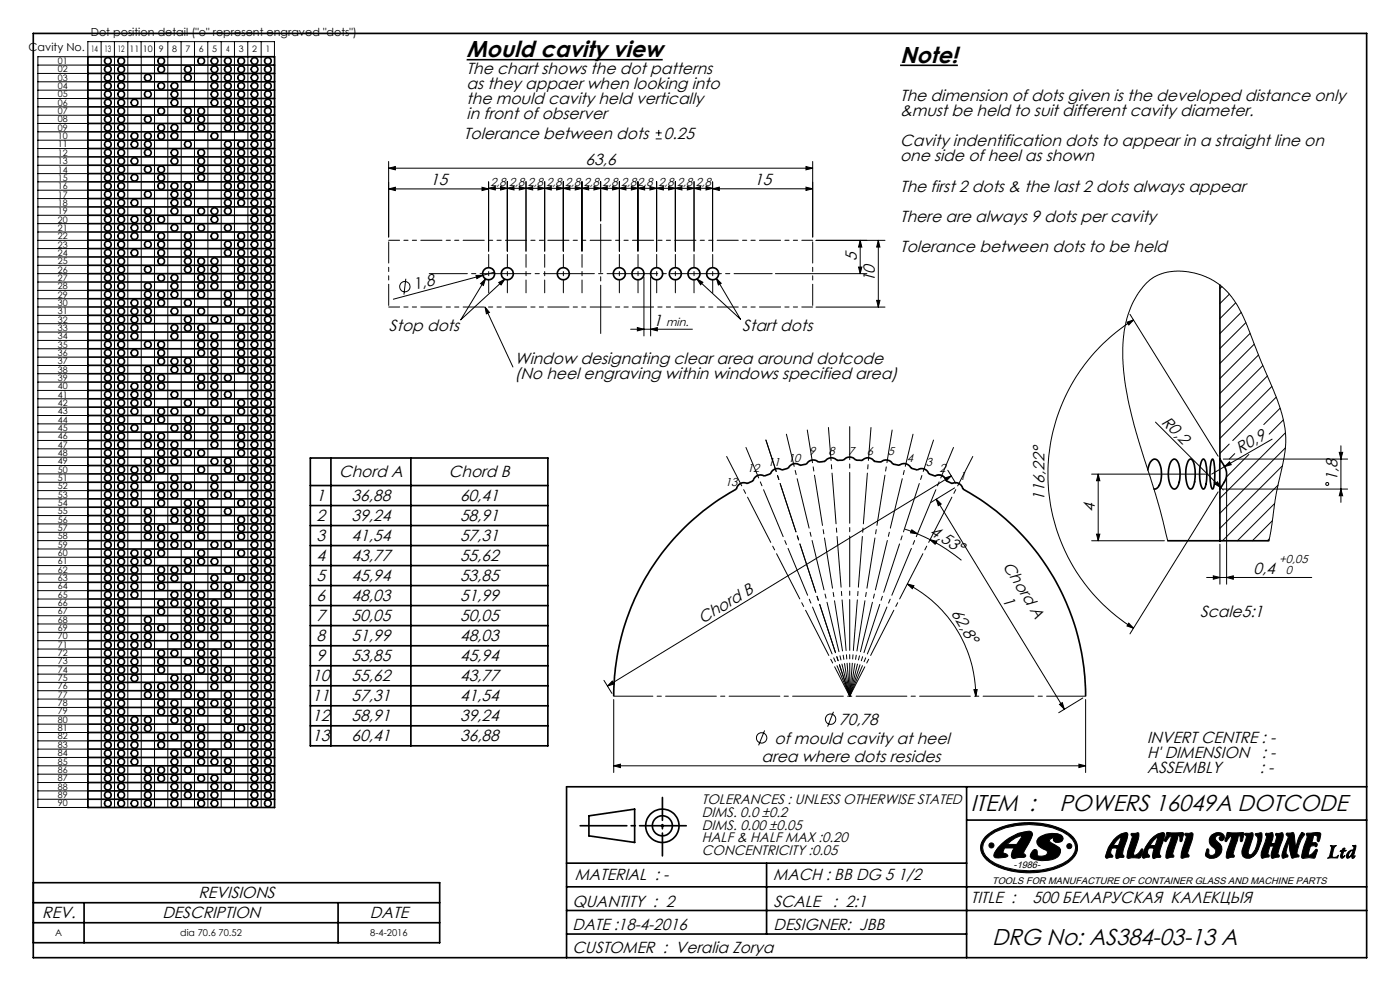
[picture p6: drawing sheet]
<svg xmlns="http://www.w3.org/2000/svg" width="420mm" height="297mm" viewBox="0 0 420 297" stroke-linecap="round" stroke-linejoin="round" font-family="sans-serif">
<defs><g id="words">
<g font-size="6.9">
<text x="140" y="17.2">Mould cavity view</text>
<text x="270" y="18.9">Note!</text>
<text x="291.3" y="243">ITEM :</text>
<text x="317.9" y="243">POWERS 16049A DOTCODE</text>
<text x="297.6" y="283.4">DRG No: AS384-03-13 A</text>
</g>
<g font-size="4.8">
<text x="140" y="22.1">The chart shows the dot patterns</text>
<text x="140" y="26.7">as they appaer when looking into</text>
<text x="140" y="31.2">the mould cavity held vertically</text>
<text x="140" y="35.7">in front of observer</text>
<text x="270" y="30.3">The dimension of dots given is the developed distance only</text>
<text x="270" y="34.8">&amp;must be held to suit different cavity diameter.</text>
<text x="139.2" y="41.6">Tolerance between dots</text>
<text x="199.1" y="41.6">0.25</text>
<text x="270" y="43.9">Cavity indentification dots to appear in a straight line on</text>
<text x="175.7" y="49.4">63,6</text>
<text x="270" y="48.4">one side of heel as shown</text>
<text x="129" y="55.6">15</text>
<text x="226.2" y="55.5">15</text>
<text x="270" y="57.4">The first 2 dots &amp; the last 2 dots always appear</text>
<text x="270" y="66.5">There are always 9 dots per cavity</text>
<text x="270" y="75.5">Tolerance between dots to be held</text>
<text x="257.1" y="78.3" transform="rotate(-90 257.1 78.3)">5</text>
<text x="124.4" y="86.9" transform="rotate(-15 124.4 86.9)">1,8</text>
<text x="262.5" y="84.6" transform="rotate(-90 262.5 84.6)">10</text>
<text x="116.7" y="99.3">Stop dots</text>
<text x="196" y="97.6">1</text>
<text x="222.7" y="99.2">Start dots</text>
<text x="154.4" y="109">Window designating clear area around dotcode</text>
<text x="154.4" y="113.5">(No heel engraving within windows specified area)</text>
<text x="348.3" y="126.7" transform="rotate(45 348.3 126.7)">R0,2</text>
<text x="372" y="136" transform="rotate(-30 372 136)">R0,9</text>
<text x="101.8" y="143.1">Chord A</text>
<text x="134.7" y="143.1">Chord B</text>
<text x="401.2" y="144.2" transform="rotate(-90 401.2 144.2)">1,8</text>
<text x="94.9" y="150.2">1</text>
<text x="105.5" y="150.2">36,88</text>
<text x="138" y="150.2">60,41</text>
<text x="313.4" y="150.1" transform="rotate(-90 313.4 150.1)">116,22°</text>
<text x="328.5" y="153.4" transform="rotate(-90 328.5 153.4)">4</text>
<text x="94.9" y="156.2">2</text>
<text x="105.5" y="156.2">39,24</text>
<text x="138" y="156.2">58,91</text>
<text x="278.6" y="160.1" transform="rotate(32 278.6 160.1)">4,53°</text>
<text x="94.9" y="162.2">3</text>
<text x="105.5" y="162.2">41,54</text>
<text x="138" y="162.2">57,31</text>
<text x="94.9" y="168.2">4</text>
<text x="105.5" y="168.2">43,77</text>
<text x="138" y="168.2">55,62</text>
<text x="300.8" y="169.5" transform="rotate(59 300.8 169.5)">Chord A</text>
<text x="376" y="172.1">0,4</text>
<text x="94.9" y="174.2">5</text>
<text x="105.5" y="174.2">45,94</text>
<text x="138" y="174.2">53,85</text>
<text x="300.5" y="179.8" transform="rotate(59 300.5 179.8)">1</text>
<text x="94.9" y="180.2">6</text>
<text x="105.5" y="180.2">48,03</text>
<text x="138" y="180.2">51,99</text>
<text x="285.2" y="183.8" transform="rotate(59 285.2 183.8)">62,8°</text>
<text x="360" y="184.8">Scale5:1</text>
<text x="94.9" y="186.2">7</text>
<text x="105.5" y="186.2">50,05</text>
<text x="138" y="186.2">50,05</text>
<text x="210.7" y="187" transform="rotate(-31 210.7 187)">Chord B</text>
<text x="94.9" y="192.2">8</text>
<text x="105.5" y="192.2">51,99</text>
<text x="138" y="192.2">48,03</text>
<text x="94.9" y="198.2">9</text>
<text x="105.5" y="198.2">53,85</text>
<text x="138" y="198.2">45,94</text>
<text x="93.6" y="204.2">10</text>
<text x="105.5" y="204.2">55,62</text>
<text x="138" y="204.2">43,77</text>
<text x="93.6" y="210.2">11</text>
<text x="105.5" y="210.2">57,31</text>
<text x="138" y="210.2">41,54</text>
<text x="93.6" y="216.2">12</text>
<text x="105.5" y="216.2">58,91</text>
<text x="138" y="216.2">39,24</text>
<text x="251.7" y="217.3">70,78</text>
<text x="93.6" y="222.2">13</text>
<text x="105.5" y="222.2">60,41</text>
<text x="138" y="222.2">36,88</text>
<text x="232.4" y="222.8">of mould cavity at heel</text>
<text x="344.1" y="227.1">H' DIMENSION</text>
<text x="344.1" y="222.6">INVERT CENTRE : -</text>
<text x="378.5" y="227.1">: -</text>
<text x="228.4" y="228.5">area where dots resides</text>
<text x="344.1" y="231.6">ASSEMBLY</text>
<text x="377.9" y="231.6">: -</text>
<text x="172.5" y="263.7">MATERIAL : -</text>
<text x="232" y="263.7">MACH : BB DG 5 1/2</text>
<text x="59.5" y="269.2">REVISIONS</text>
<text x="12.7" y="275.2">REV.</text>
<text x="48.7" y="275.2">DESCRIPTION</text>
<text x="111" y="275.2">DATE</text>
<text x="171.7" y="271.7">QUANTITY : 2</text>
<text x="232.1" y="271.7">SCALE</text>
<text x="249.8" y="271.7">: 2:1</text>
<text x="291.3" y="270.5">TITLE :</text>
<text x="309.8" y="270.5">500 БЕЛАРУСКАЯ КАЛЕКЦЬІЯ</text>
<text x="171.7" y="278.8">DATE :18-4-2016</text>
<text x="232.1" y="278.8">DESIGNER: JBB</text>
<text x="171.7" y="285.7">CUSTOMER : Veralia Zorya</text>
</g>
<g font-size="4.1">
<text x="210.6" y="241">TOLERANCES : UNLESS OTHERWISE STATED</text>
<text x="210.6" y="244.8">DIMS. 0.0 ±0.2</text>
<text x="210.6" y="248.6">DIMS. 0.00 ±0.05</text>
<text x="210.6" y="252.5">HALF &amp; HALF MAX :0.20</text>
<text x="210.6" y="256.3">CONCENTRICITY :0.05</text>
</g>
<g font-size="3.5">
<text x="147.1" y="55.7">2,8</text>
<text x="152.7" y="55.7">2,8</text>
<text x="158.3" y="55.7">2,8</text>
<text x="163.9" y="55.7">2,8</text>
<text x="169.5" y="55.7">2,8</text>
<text x="175.1" y="55.7">2,8</text>
<text x="180.7" y="55.7">2,8</text>
<text x="186.3" y="55.7">2,82,8</text>
<text x="197.5" y="55.7">2,8</text>
<text x="203.1" y="55.7">2,8</text>
<text x="208.7" y="55.7">2,8</text>
<text x="199.8" y="97.7">min.</text>
<text x="242.8" y="136.3">9</text>
<text x="248.5" y="136.3">8</text>
<text x="254.5" y="136.3">7</text>
<text x="260.1" y="136.3">6</text>
<text x="266.3" y="136.3">5</text>
<text x="224.1" y="141.6">12</text>
<text x="230.3" y="139.5">11</text>
<text x="236.4" y="138.3">10</text>
<text x="272.1" y="138.3">4</text>
<text x="277.7" y="139.5">3</text>
<text x="281.8" y="141.6">2</text>
<text x="287.8" y="143.9">1</text>
<text x="217.5" y="145.8">13</text>
<text x="383.8" y="168.9">+0,05</text>
<text x="385.8" y="172.1">0</text>
</g>
<g font-size="3.3">
<text x="27.2" y="10.9">Dot position detail (&quot;o&quot; represent engraved &quot;dots&quot;)</text>
<text x="8.6" y="15.3">Cavity No.</text>
</g>
<g font-size="2.8">
<text x="304.1" y="260.1">-1986-</text>
<text x="297.6" y="265">TOOLS FOR MANUFACTURE OF CONTAINER GLASS AND MACHINE PARTS</text>
<text x="16.6" y="280.6">A</text>
<text x="54.1" y="280.6">dia 70.6 70.52</text>
<text x="111.1" y="280.6">8-4-2016</text>
</g>
<g font-size="2.7">
<text x="27.3" y="15.7">14</text>
<text x="31.3" y="15.7">13</text>
<text x="35.3" y="15.7">12</text>
<text x="38.9" y="15.7">11</text>
<text x="42.9" y="15.7">10</text>
<text x="47.6" y="15.7">9</text>
<text x="51.6" y="15.7">8</text>
<text x="55.6" y="15.7">7</text>
<text x="59.6" y="15.7">6</text>
<text x="63.6" y="15.7">5</text>
<text x="67.8" y="15.7">4</text>
<text x="71.6" y="15.7">3</text>
<text x="75.6" y="15.7">2</text>
<text x="79.6" y="15.7">1</text>
<text x="17.4" y="19.2">01</text>
<text x="17.4" y="21.7">02</text>
<text x="17.4" y="24.2">03</text>
<text x="17.4" y="26.7">04</text>
<text x="17.4" y="29.2">05</text>
<text x="17.4" y="31.7">06</text>
<text x="17.4" y="34.2">07</text>
<text x="17.4" y="36.7">08</text>
<text x="17.4" y="39.2">09</text>
<text x="17.4" y="41.7">10</text>
<text x="17.4" y="44.2">11</text>
<text x="17.4" y="46.7">12</text>
<text x="17.4" y="49.2">13</text>
<text x="17.4" y="51.7">14</text>
<text x="17.4" y="54.2">15</text>
<text x="17.4" y="56.7">16</text>
<text x="17.4" y="59.2">17</text>
<text x="17.4" y="61.7">18</text>
<text x="17.4" y="64.2">19</text>
<text x="17.4" y="66.7">20</text>
<text x="17.4" y="69.2">21</text>
<text x="17.4" y="71.7">22</text>
<text x="17.4" y="74.2">23</text>
<text x="17.4" y="76.7">24</text>
<text x="17.4" y="79.2">25</text>
<text x="17.4" y="81.7">26</text>
<text x="17.4" y="84.2">27</text>
<text x="17.4" y="86.7">28</text>
<text x="17.4" y="89.2">29</text>
<text x="17.4" y="91.7">30</text>
<text x="17.4" y="94.2">31</text>
<text x="17.4" y="96.7">32</text>
<text x="17.4" y="99.2">33</text>
<text x="17.4" y="101.7">34</text>
<text x="17.4" y="104.2">35</text>
<text x="17.4" y="106.7">36</text>
<text x="17.4" y="109.2">37</text>
<text x="17.4" y="111.7">38</text>
<text x="17.4" y="114.2">39</text>
<text x="17.4" y="116.7">40</text>
<text x="17.4" y="119.2">41</text>
<text x="17.4" y="121.7">42</text>
<text x="17.4" y="124.2">43</text>
<text x="17.4" y="126.7">44</text>
<text x="17.4" y="129.2">45</text>
<text x="17.4" y="131.7">46</text>
<text x="17.4" y="134.2">47</text>
<text x="17.4" y="136.7">48</text>
<text x="17.4" y="139.2">49</text>
<text x="17.4" y="141.7">50</text>
<text x="17.4" y="144.2">51</text>
<text x="17.4" y="146.7">52</text>
<text x="17.4" y="149.2">53</text>
<text x="17.4" y="151.7">54</text>
<text x="17.4" y="154.2">55</text>
<text x="17.4" y="156.7">56</text>
<text x="17.4" y="159.2">57</text>
<text x="17.4" y="161.6">58</text>
<text x="17.4" y="164.1">59</text>
<text x="17.4" y="166.6">60</text>
<text x="17.4" y="169.1">61</text>
<text x="17.4" y="171.6">62</text>
<text x="17.4" y="174.1">63</text>
<text x="17.4" y="176.6">64</text>
<text x="17.4" y="179.1">65</text>
<text x="17.4" y="181.6">66</text>
<text x="17.4" y="184.1">67</text>
<text x="17.4" y="186.6">68</text>
<text x="17.4" y="189.1">69</text>
<text x="17.4" y="191.6">70</text>
<text x="17.4" y="194.1">71</text>
<text x="17.4" y="196.6">72</text>
<text x="17.4" y="199.1">73</text>
<text x="17.4" y="201.6">74</text>
<text x="17.4" y="204.1">75</text>
<text x="17.4" y="206.6">76</text>
<text x="17.4" y="209.1">77</text>
<text x="17.4" y="211.6">78</text>
<text x="17.4" y="214.1">79</text>
<text x="17.4" y="216.6">80</text>
<text x="17.4" y="219.1">81</text>
<text x="17.4" y="221.6">82</text>
<text x="17.4" y="224.1">83</text>
<text x="17.4" y="226.6">84</text>
<text x="17.4" y="229.1">85</text>
<text x="17.4" y="231.6">86</text>
<text x="17.4" y="234.1">87</text>
<text x="17.4" y="236.6">88</text>
<text x="17.4" y="239.1">89</text>
<text x="17.4" y="241.6">90</text>
</g>
</g></defs>
<g fill="none" stroke="#000" stroke-width=".3">
<path d="M11.4 17h70.9v-4.5h-55.9v229.5h-15zM11.4 19.5h15M30.3 12.5l.1 229.5M34.3 12.5l.1 229.5M38.3 12.5v229.5M42.3 12.5v4.5M42.4 17v225M46.4 12.5v229.5M50.3 12.5v229.5M54.3 12.5v4.5M54.4 17v225M58.3 12.5v229.5"/>
<path d="M62.3 12.5v4.5M62.4 17v225M66.4 12.5v229.5M70.3 12.5v229.5M74.3 12.5v4.5M74.4 17v225M78.4 12.5v229.5M11.4 22h15M11.4 24.5h15M11.4 27h15M11.4 29.5h15M11.4 32h15"/>
<path d="M11.4 34.5h15M11.4 37h15M11.4 39.5h15M196.7 39.8h1.8M197.6 38.9v1.8M11.4 42h15M11.4 44.5h15M11.4 47h15M11.4 49.5h15M11.4 52h15M11.4 54.5h15M11.4 57h15"/>
<path d="M11.4 59.5h15M116.6 56.6l2-.5v1zM116.6 56.6h30M116.6 50.4l2-.5v1zM116.6 48.4v22.6M116.6 50.4h127.2M144.6 56.1l2 .5-2 .5zM146.6 56.4l2-.5v1zM146.6 56.4h67.2M146.6 54.4v20.9M150.2 55.9l2 .5-2 .5zM152.2 56.4l2-.5v1z"/>
<path d="M152.2 54.4v20.9M155.8 55.9l2 .5-2 .5zM157.8 56.4l2-.5v1zM157.8 54.4v20.9M161.4 55.9l2 .5-2 .5zM163.4 56.4l2-.5v1zM163.4 54.4v20.9M167 55.9l2 .5-2 .5zM169 56.4l2-.5v1zM169 54.4v20.9M172.6 55.9l2 .5-2 .5zM174.6 56.4l2-.5v1z"/>
<path d="M174.6 54.4v20.9M178.2 55.9l2 .5-2 .5zM180.2 56.4l2-.5v1zM180.2 54.4v11.8M183.8 55.9l2 .5-2 .5zM185.8 56.4l2-.5v1zM185.8 54.4v20.9M189.4 55.9l2 .5-2 .5zM191.4 56.4l2-.5v1zM191.4 54.4v20.9M195 55.9l2 .5-2 .5zM196.7 41.6h1.8"/>
<path d="M197 56.4l2-.5v1zM197 54.4v20.9M200.6 55.9l2 .5-2 .5zM202.6 56.4l2-.5v1zM202.6 54.4v20.9M206.2 55.9l2 .5-2 .5zM208.2 56.4l2-.5v1zM208.2 54.4v20.9M211.8 55.9l2 .5-2 .5zM213.8 56.6l2-.5v1zM213.8 56.6h30M213.8 54.4v20.9"/>
<path d="M241.8 49.9l2 .5-2 .5zM241.8 56.1l2 .5-2 .5zM243.8 48.4v22.6M11.4 72h15M11.4 62h15M11.4 64.5h15M11.4 67h15M11.4 69.5h15M11.4 74.5h15M11.4 77h15M11.4 79.5h15M244.8 72h20.7"/>
<path d="M258.1 72l.5 2h-1zM258.1 72v10M263.5 72v20M263.5 72l.5 2h-1zM11.4 92h15M11.4 82h15M11.4 84.5h15M11.4 87h15M11.4 89.5h15M11.4 94.5h15M11.4 97h15M11.4 99.5h15"/>
<path d="M121.7 83.5l-.5 4.8M142.8 82.5h2.1l-1.8 1zM144.2 85l1.5-1.4-.7 1.9zM144.9 82.5l-26.9 7.2M145.5 92l1.3 1.6-.9 .4zM145.5 92l8.4 18M145.7 83.6l-7.5 12.2 13.2-12.1M148.3 81.6l-3.4 .9M149.6 84.7l1.8-1-1.1 1.7zM189.2 98.7h18.5M191.2 98.2l2 .5-2 .5zM193.2 83v17.7"/>
<path d="M195.2 98.7l2-.5v1zM195.2 83v17.7M209.1 83.6l1.8 1-.7 .7zM214.9 83.4l1.5 1.5-.9 .5zM214.9 83.4l7.2 12.3-13-12.1M232.6 82h27.5M244.8 92h20.7M257.6 80h1l-.5 2zM263 90h1l-.5 2zM338.1 96.6l1.9-.7-1.4 1.5zM339 94.2l26.4 42.5M340 95.9a54.4 54.4 0 0 0 0 92.4"/>
<path d="M366.6 85.9l-.6 .6M368.8 88.2l-2.8 2.8M370.7 90.8l-4.7 4.7M372.4 93.6l-6.4 6.4M373.8 96.7l-7.8 7.8M375 99.9l-9 9M11.4 102h15M11.4 104.5h15M11.4 107h15M11.4 109.5h15M11.4 112h15M11.4 114.5h15"/>
<path d="M11.4 117h15M11.4 119.5h15M376.3 103.1l-10.3 10.3M377.5 106.4l-11.5 11.5M378.8 109.6l-12.8 12.8M380.2 112.7l-14.2 14.2M381.6 115.8l-15.6 15.6M382.9 119l-13.1 13M11.4 122h15M11.4 124.5h15M11.4 127h15M11.4 129.5h15"/>
<path d="M11.4 132h15M11.4 134.5h15M11.4 137h15M11.4 139.5h15M346.6 126.5l20.4 20.4M367 137.6h37.3M367.4 139.8l1.5-1.4 .5 .9zM367.4 139.8l-3.9 2.3M368.8 133.1l-2.8 2.8M370.4 136l-1.6 1.6M374.6 136.2l-6.7 6.8M381.6 131.6l-14.2 8.2"/>
<path d="M384 122.3l-4.9 4.9M384.7 139.6l-18.7 18.8M385 125.8l-4.2 4.3M385.6 129.7l-19.6 19.7M385.6 134.2l-19.6 19.6M401.8 135.6h1l-.5 2zM402.3 133.6v17M11.4 142h15M11.4 144.5h15M11.4 147h15M11.4 149.5h15M11.4 152h15"/>
<path d="M11.4 154.5h15M11.4 157h15M11.4 159.5h15M271.5 158.6l3.7 1.4M273.5 158.8l1.7 1.2-2-.3zM275.2 160l3.8 1.7M280.5 142.7a2.18 2.18 0 0 1 3.3 1.4M280.9 149.6l38.4 62.9M280.9 149.6l1.5 1.5-.9 .4zM283.4 143.3l2-.6-1.5 1.4zM284.3 140.9l2.4 3.9M285.4 142.7l-103.2 62.9"/>
<path d="M286.4 146.2l-7.2 4.4M327.5 142.1h35M329.5 142.1v20M329.5 142.1l.5 2h-1zM364.5 145.1l.7-.7 1.1 1.8zM365.4 147.4l-26.4 42.6M366.1 146.3l-.1 .6M367 146.6h37.3M368 143.1v32M381.7 156.1l-6 6M382.4 150.9l-11.2 11.2M383.4 145.4l-16.7 16.7"/>
<path d="M402.3 146.6l.5 2h-1zM11.4 162h15M11.4 164.5h15M11.4 167h15M11.4 169.5h15M11.4 172h15M11.4 174.5h15M11.4 177h15M11.4 179.5h15M272.2 175l2 .5-.5 .9zM272.2 175a38 38 0 0 1 20.5 33.7M279 161.7l2 .5-.5 .9z"/>
<path d="M279 161.7l4.9 2.9 4.5 3.3M327.5 162.1h21.8M329 160.1h1l-.5 2zM350.3 162.1l-2.6-10.6-6.4-20.2-2.6-10.1-1.1-5.8-.6-4.6-.2-6.8 .4-4.5 .9-4.1 1.6-4.4 1.9-3.3 2.2-2.8 2.5-1.9 2.8-1.2 3.9-.6 2.8 .2 2.6 .4 4.2 1.5 3.5 2.2 3.4 3.4 1.9 2.9 2.1 4.2 10.3 25.5 1 3.5 .7 3.5 .2 4.9-.5 3.7-2.4 11-1.4 10.1-.8 3.9M362 173.1h31.5M364 172.6l2 .5-2 .5zM366 163.1v12M368 173.1l2-.5v1zM380.8 161.5l-.6 .6M11.4 182h15M11.4 184.5h15M11.4 187h15"/>
<path d="M11.4 189.5h15M11.4 192h15M11.4 194.5h15M11.4 197h15M11.4 199.5h15M338.6 186.8l1.4 1.5-1.9-.7zM11.4 202h15M11.4 204.5h15M11.4 207h15M11.4 209.5h15M11.4 212h15M11.4 214.5h15"/>
<path d="M11.4 217h15M11.4 219.5h15M181.2 203.9l2.4 3.9M183.7 204.1l.5 .9-2 .6zM184.1 209.7v21.8M229.4 218.9l-1.8 4.5M250 213.3l-1.7 4.5M292.2 206.7h1l-.5 2zM317.9 211.1l.8-.5 .6 1.9zM324.8 209.2l-7.2 4.4M325.7 209.7v21.8M11.4 229.5h15"/>
<path d="M11.4 222h15M11.4 224.5h15M11.4 227h15M11.4 232h15M11.4 234.5h15M11.4 237h15M11.4 239.5h15M184.1 229.5l2-.5v1zM184.1 229.5h141.6M323.7 229l2 .5-2 .5zM198.2 247.5h1M198.4 247.2l.7 .7"/>
<path d="M198.7 247v1M199.1 247.2l-.7 .7M295.6 250.8a19.3 19.3 0 0 1 13.5-4.3 18.5 18.5 0 0 1 12.9 4.4 4.6 4.6 0 0 1-1.1 7.3 23.6 23.6 0 0 1-18.6 2.6 10.9 10.9 0 0 1-7.9-5.4 4.4 4.4 0 0 1 1.2-4.6zM295.7 251.6a14 14 0 0 1 9.3-4.2 22.7 22.7 0 0 1 15.5 3 4.2 4.2 0 0 1 0 7.4 23 23 0 0 1-23.5 0 4.2 4.2 0 0 1-1.3-6.2zM300.4 253a11.5 11.5 0 0 1 8.9-3.8l.5 .9-.9 2.2-1.8 3.3 .6 .9a1.18 1.18 0 0 1-1.4 .5l-2.3 .3-.3-.2-.3-.8 .3-1.1 .5-1.1h-2.8l-.4 1.5 1 .4 .3 .6a3.8 3.8 0 0 1-2.8 .5h-.9a1.09 1.09 0 0 1-.1-1.8zM302.1 253.1a7.6 7.6 0 0 1 4.3-2.6v.6l-1.4 2zM311.5 251.2a6.6 6.6 0 0 1 6.9-.9l.5 1.1a1.72 1.72 0 0 1-2.9 .5l.1-.8a1.26 1.26 0 0 0-1.3 .9l.3 .4 2.6 1.6a2.15 2.15 0 0 1-1.3 3.3 9.1 9.1 0 0 1-7-.1 1.76 1.76 0 0 1 .9-2.6l.6 .1 .2 .2 .3 1.6a2.67 2.67 0 0 0 2.9-.8l-.1-.6-.4-.3a4.5 4.5 0 0 1-2.7-2l-.1-.8zM334.1 251.7a5.3 5.3 0 0 1 3.8-2.2l.5 .6-1.6 5.8 .4 .7-.2 .3-1 .1-.7 .3a.73 .73 0 0 1-.5-1.2l.4-1.9h-1.7l-.3 1.5 .6 .7v.5l-1.7 .3-.4-.2-.1-.3 .9-2.7zM335.1 251.8l1.2-.9-.8 2.5-1.5-.1zM339.4 249.9l2.2-.2a1.71 1.71 0 0 1-.1 1.8l-1.4 4.7a2.27 2.27 0 0 0 2.3-1.7h.4l.1 .3-.9 2.3h-2.5l-1 .2-.4-.3 .2-1.9 1.4-4.1zM345.1 251.7a5.3 5.3 0 0 1 3.9-2.2l.4 .6-1.6 5.8 .5 .7-.2 .3-1.1 .1-.6 .3a.71 .71 0 0 1-.7-.4 .71 .71 0 0 1 .1-.8l.5-1.9h-1.7l-.4 1.5 .6 .7v.5l-1.7 .3-.3-.2-.1-.3 .9-2.7zM346.1 251.8l1.2-.9-.7 2.5-1.6-.1z"/>
<path d="M350.1 249.5l4.8 .1 .2 .4-.4 1.7-.2 .5-.5-.1a1.77 1.77 0 0 0-.5-1.7h-.1a5.7 5.7 0 0 1-.9 3.1l-.7 2.3 .3 1-1.8 .4-.5-.2a11 11 0 0 1 1.4-5.2l.2-1.3-.7 .4-.9 1.3-.4-.1zM355.6 249.8h1.1a.81 .81 0 0 1 1.2 .2 18.9 18.9 0 0 1-1.6 5.6l.4 .7a.84 .84 0 0 1-1.2 .7l-.7 .2-.5-.2a3.8 3.8 0 0 1 .5-2.8l1.1-3.3-.5-.9zM363.5 250.3a2.51 2.51 0 0 1 3.7 .1l.1 .6-.2 .6-.7 .4-.5-.3-.2-.6 .4-.5-.3-.3a1.07 1.07 0 0 0-1.1 1.4l.6 .6a2.76 2.76 0 0 1 .9 3.6 2.76 2.76 0 0 1-3.3 1.3l-1.2-.8 .5-2 .5 .3 .1 1.4a1.24 1.24 0 0 0 1.9-.4v-.9l-.5-.6a2.38 2.38 0 0 1-.7-3.9zM368.2 249.5l4.8 .1 .2 .4-.4 1.7-.2 .5-.5-.1a1.77 1.77 0 0 0-.4-1.7l-1.8 5.5a.63 .63 0 0 1 .1 1l-1.6 .3-.5-.3a8.5 8.5 0 0 1 1-4l.6-2.4a2.82 2.82 0 0 0-1.6 1.7l-.4-.2zM373.6 249.8l1.9-.2 .4 .1a11.9 11.9 0 0 1-1.2 4.6l-.3 1.1 .1 .6 .4 .2a3.1 3.1 0 0 0 2.1-2.7l.4-1.7-.1-.8-.7-.7v-.4l1.5-.3 .5 .1a9.2 9.2 0 0 1-2.6 6.9l-1.1 .6-1.2-.1a2 2 0 0 1-.9-2.8l1-3.1a.64 .64 0 0 0-.3-1zM379.9 249.7l1.5-.2 .4 .2a3.8 3.8 0 0 1-.5 3.1h1.1l.6-2a.57 .57 0 0 1 0-1M380 249.7a.6 .6 0 0 0 0 1.1l-1.1 3.2a3 3 0 0 0-.3 3.2l2.1-.4 .1-.3-.4-.7 .6-2.2h1.1l-.7 1.9 .1 1.6 .4 .1 1.8-.4 .1-.4-.4-.6 .8-2.7a4.4 4.4 0 0 0 .6-3.4l-.3-.2-1.6 .3M385.9 249.8l1.8-.3 .4 .1 .6 4.5a8.6 8.6 0 0 1 1.8-4.5l.2-.1a.55 .55 0 0 1 .6 .7 10.2 10.2 0 0 0-2.1 5.8l.5 .4-.1 .4-1.8 .4-.3-.1-.6-2.2-.2-2.8-.9 3.2v.5l.6 .6v.3l-1.2 .5-.5-.1a3.2 3.2 0 0 1 .4-2.8l1.4-3.4-.6-.7zM391.9 249.8l3.2-.3 1.1 .3-.5 2.4-.5-.1-.1-1.5-.3-.2-.7-.1-.6 2.4a1.08 1.08 0 0 1 1.7 .4l-.3 .6-.8-.3-1 .2-.6 2.4 .2 .3a2.47 2.47 0 0 0 2-1.6l.4-.1 .1 .4-.8 2.1-1.7-.1-1.8 .3-.4-.3 .3-1.9 1.3-4zM399 253.4h1.9l-.7 .9-.5 1.8a.66 .66 0 0 0 .2 .9 .66 .66 0 0 0 .9-.1l.8-.6-.3 .8-3 .1 .6-.6 .5-1.9 .1-.8zM402.1 255l.6-.2 .2-.6 .6-.1-.3 .7h.7l-.8 .3-.4 1.6 .8-.3-.9 .8-.3-.1-.2-.5 .5-1.5-.6 .1zM405.2 255.1l.6-.2a2.07 2.07 0 0 1-1.2 1.8v-.1a1.56 1.56 0 0 1 .6-1.5z"/>
<path d="M405.7 253.5l1.1-.2-.7 2.9 .1 .5 .4-.3-.3 .6-.5 .3-.2-.4 .2-1a1.49 1.49 0 0 1-1.8 1.2 1.87 1.87 0 0 1 2-2.4l.2-.8z"/>
<circle cx="121.4" cy="85.9" r="1.55"/>
<circle cx="398.2" cy="145" r=".44"/>
<circle cx="249.2" cy="215.5" r="1.55"/>
<circle cx="228.5" cy="221.1" r="1.55"/>
<circle cx="297.4" cy="253.4" r=".76"/>
<circle cx="320.8" cy="253.6" r=".76"/>
</g>
<g fill="none" stroke="#000" stroke-width=".5">
<path d="M10 10h400v277h-400zM26.4 17h56v225h-56zM26.4 19.5h56M26.4 22h56M26.4 24.5h56M26.4 27h56M26.4 29.5h56M26.4 32h56M26.4 34.5h56M26.4 37h56M26.4 39.5h56M26.4 42h56"/>
<path d="M26.4 44.5h56M26.4 47h56M26.4 49.5h56M26.4 52h56M26.4 54.5h56M26.4 57h56M26.4 59.5h56M26.4 62h56M26.4 64.5h56M26.4 67h56M26.4 69.5h56M26.4 72h56"/>
<path d="M26.4 74.5h56M26.4 77h56M26.4 79.5h56M26.4 82h56M26.4 84.5h56M26.4 87h56M26.4 89.5h56M26.4 92h56M26.4 94.5h56M26.4 97h56M26.4 99.5h56M366 85.4v52.2"/>
<path d="M26.4 102h56M26.4 104.5h56M26.4 107h56M26.4 109.5h56M26.4 112h56M26.4 114.5h56M26.4 117h56M26.4 119.5h56M26.4 122h56M26.4 124.5h56M26.4 127h56M26.4 129.5h56"/>
<path d="M26.4 132h56M26.4 134.5h56M26.4 137h56M26.4 139.5h56M93.1 137.3h71.3v86.2h-71.3zM99.3 137.3v86.2M123.3 137.3v86.2M351.6 137.9a.97 .97 0 0 1 1-.3 .97 .97 0 0 1 .7 .8 8.9 8.9 0 0 1-.5 8 1.15 1.15 0 0 1-1.7-1 8.5 8.5 0 0 1 .5-7.5zM356.6 138l.7-.4a6.8 6.8 0 0 1 1.2 5.4l-.1 1.4-.5 1.6a.72 .72 0 0 1-.8 .6 .72 .72 0 0 1-.7-.7 10.2 10.2 0 0 1 .2-7.9zM360.8 137.7l.3-.1a8.6 8.6 0 0 1 .9 5.4 4 4 0 0 1-1 3.6 6.6 6.6 0 0 1-1.1-5.2l.2-2.1zM363.7 137.6a7.8 7.8 0 0 1 .8 4.8 7.1 7.1 0 0 1-.8 4.2 12.3 12.3 0 0 1-.5-7.3zM366 137.6v9"/>
<path d="M366 137.6a9.3 9.3 0 0 1 1.9 3.6v1.7a9.3 9.3 0 0 1-1.9 3.7M26.4 142h56M26.4 144.5h56M26.4 147h56M26.4 149.5h56M26.4 152h56M26.4 154.5h56M26.4 157h56M26.4 159.5h56M93.1 145.5h71.3M93.1 151.5h71.3M93.1 157.5h71.3"/>
<path d="M344.3 140.8a3.2 3.2 0 0 1 2.1-3.2 3.4 3.4 0 0 1 2 3.5 6.1 6.1 0 0 1-1.5 5.3l-.7 .1M366 146.6v15.5M26.4 162h56M26.4 164.5h56M26.4 167h56M26.4 169.5h56M26.4 172h56M26.4 174.5h56M26.4 177h56M26.4 179.5h56M93.1 169.5h71.3M93.1 163.5h71.3"/>
<path d="M93.1 175.5h71.3M350.3 162.1h15.7M366 162.1h14.6M26.4 182h56M26.4 184.5h56M26.4 187h56M26.4 189.5h56M26.4 192h56M26.4 194.5h56M26.4 197h56M26.4 199.5h56M93.1 199.5h71.3"/>
<path d="M93.1 181.5h71.3M93.1 187.5h71.3M93.1 193.5h71.3M26.4 202h56M26.4 204.5h56M26.4 207h56M26.4 209.5h56M26.4 212h56M26.4 214.5h56M26.4 217h56M26.4 219.5h56M93.1 205.5h71.3"/>
<path d="M93.1 211.5h71.3M93.1 217.5h71.3M184.1 208.7a70.8 70.8 0 0 1 36.8-62.2 2.21 2.21 0 0 1 3.3-1.6l.9-.4a1.41 1.41 0 0 0 1.2-1.2l1.1-.8 1.3-.1a1.92 1.92 0 0 0 2-.2l.5-.2a2.2 2.2 0 0 1 3.4-1.1l.9-.3a2.69 2.69 0 0 0 1.8-1.3l.9-.3 1.3 .1a2.89 2.89 0 0 0 2.5 0 2.23 2.23 0 0 1 3.5-.6l1-.1a1.32 1.32 0 0 0 1.6-.8l1.2-.4 1.3 .3a1.93 1.93 0 0 0 2 .4h.5a2.22 2.22 0 0 1 3.6 0h1a2.71 2.71 0 0 0 2.1-.6h1.1l1 .5a1.92 1.92 0 0 0 1.9 .6l.5 .1a2.23 2.23 0 0 1 3.5 .6l1 .2a2.64 2.64 0 0 0 2.2-.3l1.1 .1 .8 .6a3 3 0 0 0 2.3 1.2 2.2 2.2 0 0 1 3.4 1.1l1 .3a2.73 2.73 0 0 0 2.2 0l1 .4 .8 .7a1.86 1.86 0 0 0 1.6 1.3l.4 .2a2.21 2.21 0 0 1 3.3 1.6 71 71 0 0 1 36.8 62.2M26.4 222h56M26.4 224.5h56M26.4 227h56M26.4 229.5h56M26.4 232h56M26.4 234.5h56M26.4 237h56M26.4 239.5h56M290 235.8v51.2"/>
<path d="M410 235.8h-240v51.2M170 258.7h120M176.7 244.5l13.7-2v10l-13.7-2zM230 258.7v21.2M290 245.8h120M10 264.5h121.9v18h-121.9M10 270.5h121.9M10 276.5h121.9M25.2 270.5v12M101.4 270.5v12M170 265.8h240M170 272.9h240"/>
<path d="M170 279.9h120"/>
<circle cx="32.4" cy="18.3" r=".99"/>
<circle cx="36.4" cy="18.3" r="1"/>
<circle cx="48.3" cy="18.3" r="1"/>
<circle cx="60.4" cy="18.3" r=".99"/>
<circle cx="64.4" cy="18.3" r=".99"/>
<circle cx="68.3" cy="18.3" r="1"/>
<circle cx="72.4" cy="18.3" r=".99"/>
<circle cx="76.4" cy="18.3" r="1"/>
<circle cx="80.4" cy="18.3" r=".99"/>
<circle cx="32.4" cy="38.3" r=".99"/>
<circle cx="32.4" cy="28.3" r=".99"/>
<circle cx="32.4" cy="20.8" r=".99"/>
<circle cx="32.4" cy="23.3" r=".99"/>
<circle cx="32.4" cy="33.3" r=".99"/>
<circle cx="32.4" cy="30.8" r=".99"/>
<circle cx="32.4" cy="35.8" r=".99"/>
<circle cx="32.4" cy="25.8" r=".99"/>
<circle cx="36.4" cy="38.3" r="1"/>
<circle cx="36.4" cy="28.3" r="1"/>
<circle cx="36.4" cy="20.8" r="1"/>
<circle cx="36.4" cy="23.3" r="1"/>
<circle cx="36.4" cy="25.8" r="1"/>
<circle cx="36.4" cy="35.8" r="1"/>
<circle cx="36.4" cy="30.8" r="1"/>
<circle cx="36.4" cy="33.3" r="1"/>
<circle cx="40.4" cy="30.8" r=".99"/>
<circle cx="44.4" cy="28.3" r="1"/>
<circle cx="44.4" cy="23.3" r="1"/>
<circle cx="44.4" cy="35.8" r="1"/>
<circle cx="48.3" cy="38.3" r="1"/>
<circle cx="48.3" cy="20.8" r="1"/>
<circle cx="48.3" cy="33.3" r="1"/>
<circle cx="48.3" cy="25.8" r="1"/>
<circle cx="52.4" cy="38.3" r=".99"/>
<circle cx="52.4" cy="28.3" r=".99"/>
<circle cx="52.4" cy="25.8" r=".99"/>
<circle cx="52.4" cy="30.8" r=".99"/>
<circle cx="56.4" cy="20.8" r="1"/>
<circle cx="56.4" cy="23.3" r="1"/>
<circle cx="56.4" cy="35.8" r="1"/>
<circle cx="56.4" cy="33.3" r="1"/>
<circle cx="60.4" cy="38.3" r=".99"/>
<circle cx="60.4" cy="33.3" r=".99"/>
<circle cx="60.4" cy="35.8" r=".99"/>
<circle cx="64.4" cy="28.3" r=".99"/>
<circle cx="64.4" cy="20.8" r=".99"/>
<circle cx="64.4" cy="23.3" r=".99"/>
<circle cx="64.4" cy="25.8" r=".99"/>
<circle cx="64.4" cy="30.8" r=".99"/>
<circle cx="68.3" cy="38.3" r="1"/>
<circle cx="68.3" cy="28.3" r="1"/>
<circle cx="68.3" cy="20.8" r="1"/>
<circle cx="68.3" cy="23.3" r="1"/>
<circle cx="68.3" cy="25.8" r="1"/>
<circle cx="68.3" cy="30.8" r="1"/>
<circle cx="68.3" cy="33.3" r="1"/>
<circle cx="68.3" cy="35.8" r="1"/>
<circle cx="72.4" cy="38.3" r=".99"/>
<circle cx="72.4" cy="28.3" r=".99"/>
<circle cx="72.4" cy="20.8" r=".99"/>
<circle cx="72.4" cy="23.3" r=".99"/>
<circle cx="72.4" cy="25.8" r=".99"/>
<circle cx="72.4" cy="35.8" r=".99"/>
<circle cx="72.4" cy="30.8" r=".99"/>
<circle cx="72.4" cy="33.3" r=".99"/>
<circle cx="76.4" cy="38.3" r="1"/>
<circle cx="76.4" cy="28.3" r="1"/>
<circle cx="76.4" cy="20.8" r="1"/>
<circle cx="76.4" cy="23.3" r="1"/>
<circle cx="76.4" cy="25.8" r="1"/>
<circle cx="76.4" cy="30.8" r="1"/>
<circle cx="76.4" cy="35.8" r="1"/>
<circle cx="76.4" cy="33.3" r="1"/>
<circle cx="80.4" cy="38.3" r=".99"/>
<circle cx="80.4" cy="28.3" r=".99"/>
<circle cx="80.4" cy="20.8" r=".99"/>
<circle cx="80.4" cy="23.3" r=".99"/>
<circle cx="80.4" cy="35.8" r=".99"/>
<circle cx="80.4" cy="30.8" r=".99"/>
<circle cx="80.4" cy="25.8" r=".99"/>
<circle cx="80.4" cy="33.3" r=".99"/>
<circle cx="32.4" cy="55.8" r=".99"/>
<circle cx="32.4" cy="40.8" r=".99"/>
<circle cx="32.4" cy="43.3" r=".99"/>
<circle cx="32.4" cy="48.3" r=".99"/>
<circle cx="32.4" cy="50.8" r=".99"/>
<circle cx="32.4" cy="45.8" r=".99"/>
<circle cx="32.4" cy="58.3" r=".99"/>
<circle cx="32.4" cy="53.3" r="1"/>
<circle cx="36.4" cy="55.8" r="1"/>
<circle cx="36.4" cy="40.8" r="1"/>
<circle cx="36.4" cy="43.3" r="1"/>
<circle cx="36.4" cy="48.3" r="1"/>
<circle cx="36.4" cy="45.8" r="1"/>
<circle cx="36.4" cy="58.3" r="1"/>
<circle cx="36.4" cy="50.8" r="1"/>
<circle cx="36.4" cy="53.3" r="1.01"/>
<circle cx="40.4" cy="40.8" r=".99"/>
<circle cx="40.4" cy="43.3" r=".99"/>
<circle cx="40.4" cy="48.3" r=".99"/>
<circle cx="40.4" cy="53.3" r="1"/>
<circle cx="44.4" cy="40.8" r="1"/>
<circle cx="44.4" cy="50.8" r="1"/>
<circle cx="44.4" cy="43.3" r="1"/>
<circle cx="44.4" cy="45.8" r="1"/>
<circle cx="44.4" cy="58.3" r="1"/>
<circle cx="48.3" cy="55.8" r="1"/>
<circle cx="48.3" cy="40.8" r="1"/>
<circle cx="48.3" cy="50.8" r="1"/>
<circle cx="48.4" cy="53.3" r="1.01"/>
<circle cx="52.4" cy="55.8" r=".99"/>
<circle cx="52.4" cy="40.8" r=".99"/>
<circle cx="52.4" cy="58.3" r=".99"/>
<circle cx="52.4" cy="45.8" r=".99"/>
<circle cx="52.4" cy="48.3" r=".99"/>
<circle cx="56.4" cy="55.8" r="1"/>
<circle cx="56.4" cy="58.3" r="1"/>
<circle cx="56.4" cy="43.3" r="1"/>
<circle cx="60.4" cy="50.8" r=".99"/>
<circle cx="60.4" cy="45.8" r=".99"/>
<circle cx="60.4" cy="48.3" r=".99"/>
<circle cx="60.4" cy="53.3" r="1"/>
<circle cx="64.4" cy="40.8" r=".99"/>
<circle cx="68.3" cy="55.8" r="1"/>
<circle cx="68.3" cy="43.3" r="1"/>
<circle cx="68.3" cy="58.3" r="1"/>
<circle cx="68.3" cy="50.8" r="1"/>
<circle cx="68.3" cy="45.8" r="1"/>
<circle cx="68.3" cy="48.3" r="1"/>
<circle cx="68.4" cy="53.3" r="1.01"/>
<circle cx="72.4" cy="55.8" r=".99"/>
<circle cx="72.4" cy="58.3" r=".99"/>
<circle cx="72.4" cy="43.3" r=".99"/>
<circle cx="72.4" cy="50.8" r=".99"/>
<circle cx="72.4" cy="45.8" r=".99"/>
<circle cx="72.4" cy="48.3" r=".99"/>
<circle cx="72.4" cy="53.3" r="1"/>
<circle cx="76.4" cy="55.8" r="1"/>
<circle cx="76.4" cy="40.8" r="1"/>
<circle cx="76.4" cy="45.8" r="1"/>
<circle cx="76.4" cy="50.8" r="1"/>
<circle cx="76.4" cy="58.3" r="1"/>
<circle cx="76.4" cy="43.3" r="1"/>
<circle cx="76.4" cy="48.3" r="1"/>
<circle cx="76.4" cy="53.3" r="1.01"/>
<circle cx="80.4" cy="55.8" r=".99"/>
<circle cx="80.4" cy="40.8" r=".99"/>
<circle cx="80.4" cy="48.3" r=".99"/>
<circle cx="80.4" cy="43.3" r=".99"/>
<circle cx="80.4" cy="58.3" r=".99"/>
<circle cx="80.4" cy="50.8" r=".99"/>
<circle cx="80.4" cy="45.8" r=".99"/>
<circle cx="80.4" cy="53.3" r="1"/>
<circle cx="32.4" cy="75.8" r=".99"/>
<circle cx="32.4" cy="78.3" r=".99"/>
<circle cx="32.4" cy="68.3" r=".99"/>
<circle cx="32.4" cy="63.3" r=".99"/>
<circle cx="32.4" cy="60.8" r=".99"/>
<circle cx="32.4" cy="65.8" r=".99"/>
<circle cx="32.4" cy="73.3" r=".99"/>
<circle cx="32.4" cy="70.8" r="1"/>
<circle cx="36.4" cy="68.3" r="1"/>
<circle cx="36.4" cy="75.8" r="1"/>
<circle cx="36.4" cy="78.3" r="1"/>
<circle cx="36.4" cy="63.3" r="1"/>
<circle cx="36.4" cy="60.8" r="1"/>
<circle cx="36.4" cy="65.8" r="1"/>
<circle cx="36.4" cy="73.3" r="1"/>
<circle cx="36.4" cy="70.8" r="1.01"/>
<circle cx="40.4" cy="75.8" r=".99"/>
<circle cx="40.4" cy="68.3" r=".99"/>
<circle cx="40.4" cy="60.8" r=".99"/>
<circle cx="40.4" cy="65.8" r=".99"/>
<circle cx="40.4" cy="70.8" r="1"/>
<circle cx="44.4" cy="68.3" r="1"/>
<circle cx="44.4" cy="63.3" r="1"/>
<circle cx="44.4" cy="65.8" r="1"/>
<circle cx="44.4" cy="73.3" r="1"/>
<circle cx="48.3" cy="78.3" r="1"/>
<circle cx="48.3" cy="75.8" r="1"/>
<circle cx="48.3" cy="73.3" r="1"/>
<circle cx="48.3" cy="65.8" r="1"/>
<circle cx="48.4" cy="70.8" r="1.01"/>
<circle cx="52.4" cy="68.3" r=".99"/>
<circle cx="52.4" cy="63.3" r=".99"/>
<circle cx="52.4" cy="60.8" r=".99"/>
<circle cx="56.4" cy="75.8" r="1"/>
<circle cx="56.4" cy="78.3" r="1"/>
<circle cx="56.4" cy="60.8" r="1"/>
<circle cx="56.4" cy="73.3" r="1"/>
<circle cx="56.4" cy="65.8" r="1"/>
<circle cx="56.4" cy="70.8" r="1.01"/>
<circle cx="60.4" cy="68.3" r=".99"/>
<circle cx="60.4" cy="78.3" r=".99"/>
<circle cx="60.4" cy="63.3" r=".99"/>
<circle cx="64.4" cy="78.3" r=".99"/>
<circle cx="64.4" cy="63.3" r=".99"/>
<circle cx="64.4" cy="65.8" r=".99"/>
<circle cx="64.4" cy="70.8" r="1"/>
<circle cx="68.3" cy="75.8" r="1"/>
<circle cx="68.3" cy="68.3" r="1"/>
<circle cx="68.3" cy="60.8" r="1"/>
<circle cx="68.3" cy="63.3" r="1"/>
<circle cx="68.3" cy="73.3" r="1"/>
<circle cx="72.4" cy="75.8" r=".99"/>
<circle cx="72.4" cy="78.3" r=".99"/>
<circle cx="72.4" cy="60.8" r=".99"/>
<circle cx="72.4" cy="73.3" r=".99"/>
<circle cx="72.4" cy="70.8" r="1"/>
<circle cx="76.4" cy="75.8" r="1"/>
<circle cx="76.4" cy="68.3" r="1"/>
<circle cx="76.4" cy="78.3" r="1"/>
<circle cx="76.4" cy="60.8" r="1"/>
<circle cx="76.4" cy="63.3" r="1"/>
<circle cx="76.4" cy="73.3" r="1"/>
<circle cx="76.4" cy="65.8" r="1"/>
<circle cx="76.4" cy="70.8" r="1.01"/>
<circle cx="80.4" cy="68.3" r=".99"/>
<circle cx="80.4" cy="78.3" r=".99"/>
<circle cx="80.4" cy="75.8" r=".99"/>
<circle cx="80.4" cy="63.3" r=".99"/>
<circle cx="80.4" cy="60.8" r=".99"/>
<circle cx="80.4" cy="65.8" r=".99"/>
<circle cx="80.4" cy="73.3" r=".99"/>
<circle cx="80.4" cy="70.8" r="1"/>
<circle cx="32.4" cy="83.3" r=".99"/>
<circle cx="32.4" cy="88.3" r=".99"/>
<circle cx="32.4" cy="93.3" r=".99"/>
<circle cx="32.4" cy="98.3" r=".99"/>
<circle cx="32.4" cy="85.8" r=".99"/>
<circle cx="32.4" cy="95.8" r=".99"/>
<circle cx="32.4" cy="80.8" r=".99"/>
<circle cx="32.4" cy="90.8" r="1"/>
<circle cx="36.4" cy="83.3" r="1"/>
<circle cx="36.4" cy="93.3" r="1"/>
<circle cx="36.4" cy="98.3" r="1"/>
<circle cx="36.4" cy="88.3" r="1"/>
<circle cx="36.4" cy="95.8" r="1"/>
<circle cx="36.4" cy="85.8" r="1"/>
<circle cx="36.4" cy="80.8" r="1"/>
<circle cx="36.4" cy="90.8" r="1.01"/>
<circle cx="40.4" cy="93.3" r=".99"/>
<circle cx="40.4" cy="98.3" r=".99"/>
<circle cx="40.4" cy="95.8" r=".99"/>
<circle cx="40.4" cy="90.8" r="1"/>
<circle cx="44.4" cy="93.3" r="1"/>
<circle cx="44.4" cy="88.3" r="1"/>
<circle cx="44.4" cy="95.8" r="1"/>
<circle cx="44.4" cy="80.8" r="1"/>
<circle cx="44.4" cy="85.8" r="1"/>
<circle cx="44.4" cy="90.8" r="1.01"/>
<circle cx="48.3" cy="83.3" r="1"/>
<circle cx="48.3" cy="88.3" r="1"/>
<circle cx="48.4" cy="90.8" r="1.01"/>
<circle cx="52.4" cy="98.3" r=".99"/>
<circle cx="52.4" cy="93.3" r=".99"/>
<circle cx="52.4" cy="83.3" r=".99"/>
<circle cx="52.4" cy="88.3" r=".99"/>
<circle cx="52.4" cy="85.8" r=".99"/>
<circle cx="56.4" cy="98.3" r="1"/>
<circle cx="56.4" cy="80.8" r="1"/>
<circle cx="56.4" cy="95.8" r="1"/>
<circle cx="56.4" cy="90.8" r="1.01"/>
<circle cx="60.4" cy="98.3" r=".99"/>
<circle cx="60.4" cy="83.3" r=".99"/>
<circle cx="60.4" cy="88.3" r=".99"/>
<circle cx="60.4" cy="93.3" r=".99"/>
<circle cx="60.4" cy="80.8" r=".99"/>
<circle cx="60.4" cy="85.8" r=".99"/>
<circle cx="64.4" cy="83.3" r=".99"/>
<circle cx="64.4" cy="95.8" r=".99"/>
<circle cx="64.4" cy="80.8" r=".99"/>
<circle cx="64.4" cy="85.8" r=".99"/>
<circle cx="68.3" cy="88.3" r="1"/>
<circle cx="68.3" cy="95.8" r="1"/>
<circle cx="68.4" cy="90.8" r="1.01"/>
<circle cx="72.4" cy="83.3" r=".99"/>
<circle cx="72.4" cy="98.3" r=".99"/>
<circle cx="72.4" cy="93.3" r=".99"/>
<circle cx="72.4" cy="85.8" r=".99"/>
<circle cx="72.4" cy="80.8" r=".99"/>
<circle cx="76.4" cy="98.3" r="1"/>
<circle cx="76.4" cy="83.3" r="1"/>
<circle cx="76.4" cy="88.3" r="1"/>
<circle cx="76.4" cy="93.3" r="1"/>
<circle cx="76.4" cy="85.8" r="1"/>
<circle cx="76.4" cy="95.8" r="1"/>
<circle cx="76.4" cy="80.8" r="1"/>
<circle cx="76.4" cy="90.8" r="1.01"/>
<circle cx="80.4" cy="98.3" r=".99"/>
<circle cx="80.4" cy="83.3" r=".99"/>
<circle cx="80.4" cy="88.3" r=".99"/>
<circle cx="80.4" cy="93.3" r=".99"/>
<circle cx="80.4" cy="80.8" r=".99"/>
<circle cx="80.4" cy="95.8" r=".99"/>
<circle cx="80.4" cy="85.8" r=".99"/>
<circle cx="80.4" cy="90.8" r="1"/>
<circle cx="146.6" cy="82" r="1.8"/>
<circle cx="152.2" cy="82" r="1.81"/>
<circle cx="169" cy="82" r="1.8"/>
<circle cx="185.8" cy="82" r="1.8"/>
<circle cx="191.4" cy="82" r="1.8"/>
<circle cx="197" cy="82" r="1.81"/>
<circle cx="202.6" cy="82" r="1.81"/>
<circle cx="208.2" cy="82" r="1.8"/>
<circle cx="213.8" cy="82" r="1.81"/>
<circle cx="32.4" cy="110.8" r=".99"/>
<circle cx="32.4" cy="118.3" r=".99"/>
<circle cx="32.4" cy="105.8" r=".99"/>
<circle cx="32.4" cy="103.3" r=".99"/>
<circle cx="32.4" cy="115.8" r=".99"/>
<circle cx="32.4" cy="100.8" r=".99"/>
<circle cx="32.4" cy="113.3" r=".99"/>
<circle cx="32.4" cy="108.3" r="1"/>
<circle cx="36.4" cy="110.8" r="1"/>
<circle cx="36.4" cy="115.8" r="1"/>
<circle cx="36.4" cy="118.3" r="1"/>
<circle cx="36.4" cy="105.8" r="1"/>
<circle cx="36.4" cy="103.3" r="1"/>
<circle cx="36.4" cy="100.8" r="1"/>
<circle cx="36.4" cy="113.3" r="1"/>
<circle cx="36.4" cy="108.3" r="1.01"/>
<circle cx="40.4" cy="105.8" r=".99"/>
<circle cx="40.4" cy="118.3" r=".99"/>
<circle cx="40.4" cy="115.8" r=".99"/>
<circle cx="40.4" cy="100.8" r=".99"/>
<circle cx="44.4" cy="103.3" r="1"/>
<circle cx="44.4" cy="110.8" r="1"/>
<circle cx="44.4" cy="118.3" r="1"/>
<circle cx="44.4" cy="115.8" r="1"/>
<circle cx="44.4" cy="113.3" r="1"/>
<circle cx="48.3" cy="105.8" r="1"/>
<circle cx="48.3" cy="115.8" r="1"/>
<circle cx="48.3" cy="103.3" r="1"/>
<circle cx="48.3" cy="113.3" r="1"/>
<circle cx="48.4" cy="108.3" r="1.01"/>
<circle cx="52.4" cy="118.3" r=".99"/>
<circle cx="52.4" cy="110.8" r=".99"/>
<circle cx="52.4" cy="100.8" r=".99"/>
<circle cx="52.4" cy="108.3" r="1"/>
<circle cx="56.4" cy="110.8" r="1"/>
<circle cx="56.4" cy="108.3" r="1.01"/>
<circle cx="60.4" cy="103.3" r=".99"/>
<circle cx="60.4" cy="115.8" r=".99"/>
<circle cx="60.4" cy="105.8" r=".99"/>
<circle cx="60.4" cy="100.8" r=".99"/>
<circle cx="60.4" cy="113.3" r=".99"/>
<circle cx="64.4" cy="110.8" r=".99"/>
<circle cx="64.4" cy="118.3" r=".99"/>
<circle cx="64.4" cy="103.3" r=".99"/>
<circle cx="64.4" cy="105.8" r=".99"/>
<circle cx="64.4" cy="115.8" r=".99"/>
<circle cx="64.4" cy="100.8" r=".99"/>
<circle cx="64.4" cy="113.3" r=".99"/>
<circle cx="64.4" cy="108.3" r="1"/>
<circle cx="68.3" cy="118.3" r="1"/>
<circle cx="68.3" cy="113.3" r="1"/>
<circle cx="72.4" cy="103.3" r=".99"/>
<circle cx="72.4" cy="105.8" r=".99"/>
<circle cx="72.4" cy="110.8" r=".99"/>
<circle cx="72.4" cy="100.8" r=".99"/>
<circle cx="72.4" cy="108.3" r="1"/>
<circle cx="76.4" cy="118.3" r="1"/>
<circle cx="76.4" cy="105.8" r="1"/>
<circle cx="76.4" cy="110.8" r="1"/>
<circle cx="76.4" cy="115.8" r="1"/>
<circle cx="76.4" cy="103.3" r="1"/>
<circle cx="76.4" cy="100.8" r="1"/>
<circle cx="76.4" cy="113.3" r="1"/>
<circle cx="76.4" cy="108.3" r="1.01"/>
<circle cx="80.4" cy="115.8" r=".99"/>
<circle cx="80.4" cy="110.8" r=".99"/>
<circle cx="80.4" cy="103.3" r=".99"/>
<circle cx="80.4" cy="118.3" r=".99"/>
<circle cx="80.4" cy="105.8" r=".99"/>
<circle cx="80.4" cy="100.8" r=".99"/>
<circle cx="80.4" cy="113.3" r=".99"/>
<circle cx="80.4" cy="108.3" r="1"/>
<circle cx="32.4" cy="138.3" r=".99"/>
<circle cx="32.4" cy="133.3" r=".99"/>
<circle cx="32.4" cy="123.3" r=".99"/>
<circle cx="32.4" cy="135.8" r=".99"/>
<circle cx="32.4" cy="120.8" r=".99"/>
<circle cx="32.4" cy="130.8" r=".99"/>
<circle cx="32.4" cy="125.8" r=".99"/>
<circle cx="32.4" cy="128.3" r="1"/>
<circle cx="36.4" cy="133.3" r="1"/>
<circle cx="36.4" cy="138.3" r="1"/>
<circle cx="36.4" cy="123.3" r="1"/>
<circle cx="36.4" cy="130.8" r="1"/>
<circle cx="36.4" cy="135.8" r="1"/>
<circle cx="36.4" cy="120.8" r="1"/>
<circle cx="36.4" cy="125.8" r="1"/>
<circle cx="36.4" cy="128.3" r="1.01"/>
<circle cx="40.4" cy="120.8" r=".99"/>
<circle cx="40.4" cy="123.3" r=".99"/>
<circle cx="40.4" cy="128.3" r="1"/>
<circle cx="44.4" cy="130.8" r="1"/>
<circle cx="44.4" cy="138.3" r="1"/>
<circle cx="44.4" cy="120.8" r="1"/>
<circle cx="44.4" cy="133.3" r="1"/>
<circle cx="44.4" cy="125.8" r="1"/>
<circle cx="48.3" cy="138.3" r="1"/>
<circle cx="48.3" cy="123.3" r="1"/>
<circle cx="48.3" cy="130.8" r="1"/>
<circle cx="48.3" cy="133.3" r="1"/>
<circle cx="48.3" cy="135.8" r="1"/>
<circle cx="48.3" cy="125.8" r="1"/>
<circle cx="52.4" cy="138.3" r=".99"/>
<circle cx="52.4" cy="133.3" r=".99"/>
<circle cx="52.4" cy="123.3" r=".99"/>
<circle cx="52.4" cy="135.8" r=".99"/>
<circle cx="52.4" cy="128.3" r="1"/>
<circle cx="56.4" cy="130.8" r="1"/>
<circle cx="56.4" cy="120.8" r="1"/>
<circle cx="56.4" cy="135.8" r="1"/>
<circle cx="56.4" cy="125.8" r="1"/>
<circle cx="56.4" cy="128.3" r="1.01"/>
<circle cx="60.4" cy="123.3" r=".99"/>
<circle cx="60.4" cy="135.8" r=".99"/>
<circle cx="64.4" cy="130.8" r=".99"/>
<circle cx="64.4" cy="133.3" r=".99"/>
<circle cx="64.4" cy="138.3" r=".99"/>
<circle cx="64.4" cy="120.8" r=".99"/>
<circle cx="64.4" cy="125.8" r=".99"/>
<circle cx="64.4" cy="128.3" r="1"/>
<circle cx="68.3" cy="138.3" r="1"/>
<circle cx="68.3" cy="125.8" r="1"/>
<circle cx="72.4" cy="120.8" r=".99"/>
<circle cx="72.4" cy="133.3" r=".99"/>
<circle cx="72.4" cy="130.8" r=".99"/>
<circle cx="72.4" cy="135.8" r=".99"/>
<circle cx="72.4" cy="123.3" r=".99"/>
<circle cx="72.4" cy="128.3" r="1"/>
<circle cx="76.4" cy="123.3" r="1"/>
<circle cx="76.4" cy="135.8" r="1"/>
<circle cx="76.4" cy="138.3" r="1"/>
<circle cx="76.4" cy="130.8" r="1"/>
<circle cx="76.4" cy="133.3" r="1"/>
<circle cx="76.4" cy="120.8" r="1"/>
<circle cx="76.4" cy="125.8" r="1"/>
<circle cx="76.4" cy="128.3" r="1.01"/>
<circle cx="80.4" cy="123.3" r=".99"/>
<circle cx="80.4" cy="133.3" r=".99"/>
<circle cx="80.4" cy="120.8" r=".99"/>
<circle cx="80.4" cy="130.8" r=".99"/>
<circle cx="80.4" cy="138.3" r=".99"/>
<circle cx="80.4" cy="135.8" r=".99"/>
<circle cx="80.4" cy="125.8" r=".99"/>
<circle cx="80.4" cy="128.3" r="1"/>
<circle cx="32.4" cy="143.3" r=".99"/>
<circle cx="32.4" cy="148.3" r=".99"/>
<circle cx="32.4" cy="158.3" r=".99"/>
<circle cx="32.4" cy="153.3" r=".99"/>
<circle cx="32.4" cy="150.8" r=".99"/>
<circle cx="32.4" cy="155.8" r=".99"/>
<circle cx="32.4" cy="140.8" r=".99"/>
<circle cx="32.4" cy="145.8" r="1"/>
<circle cx="36.4" cy="143.3" r="1"/>
<circle cx="36.4" cy="148.3" r="1"/>
<circle cx="36.4" cy="158.3" r="1"/>
<circle cx="36.4" cy="153.3" r="1"/>
<circle cx="36.4" cy="150.8" r="1"/>
<circle cx="36.4" cy="140.8" r="1"/>
<circle cx="36.4" cy="155.8" r="1"/>
<circle cx="36.4" cy="145.8" r="1.01"/>
<circle cx="40.4" cy="148.3" r=".99"/>
<circle cx="40.4" cy="143.3" r=".99"/>
<circle cx="40.4" cy="150.8" r=".99"/>
<circle cx="40.4" cy="140.8" r=".99"/>
<circle cx="40.4" cy="145.8" r="1"/>
<circle cx="44.4" cy="143.3" r="1"/>
<circle cx="44.4" cy="158.3" r="1"/>
<circle cx="44.4" cy="153.3" r="1"/>
<circle cx="44.4" cy="140.8" r="1"/>
<circle cx="44.4" cy="155.8" r="1"/>
<circle cx="48.3" cy="148.3" r="1"/>
<circle cx="48.3" cy="158.3" r="1"/>
<circle cx="48.3" cy="150.8" r="1"/>
<circle cx="48.3" cy="140.8" r="1"/>
<circle cx="48.4" cy="145.8" r="1.01"/>
<circle cx="52.4" cy="143.3" r=".99"/>
<circle cx="52.4" cy="148.3" r=".99"/>
<circle cx="52.4" cy="153.3" r=".99"/>
<circle cx="52.4" cy="155.8" r=".99"/>
<circle cx="52.4" cy="145.8" r="1"/>
<circle cx="56.4" cy="158.3" r="1"/>
<circle cx="56.4" cy="153.3" r="1"/>
<circle cx="56.4" cy="150.8" r="1"/>
<circle cx="56.4" cy="155.8" r="1"/>
<circle cx="56.4" cy="145.8" r="1.01"/>
<circle cx="60.4" cy="158.3" r=".99"/>
<circle cx="60.4" cy="150.8" r=".99"/>
<circle cx="60.4" cy="153.3" r=".99"/>
<circle cx="60.4" cy="140.8" r=".99"/>
<circle cx="60.4" cy="155.8" r=".99"/>
<circle cx="64.4" cy="143.3" r=".99"/>
<circle cx="64.4" cy="148.3" r=".99"/>
<circle cx="64.4" cy="145.8" r="1"/>
<circle cx="68.3" cy="153.3" r="1"/>
<circle cx="68.3" cy="148.3" r="1"/>
<circle cx="68.3" cy="140.8" r="1"/>
<circle cx="72.4" cy="158.3" r=".99"/>
<circle cx="72.4" cy="143.3" r=".99"/>
<circle cx="72.4" cy="150.8" r=".99"/>
<circle cx="72.4" cy="155.8" r=".99"/>
<circle cx="76.4" cy="143.3" r="1"/>
<circle cx="76.4" cy="148.3" r="1"/>
<circle cx="76.4" cy="150.8" r="1"/>
<circle cx="76.4" cy="158.3" r="1"/>
<circle cx="76.4" cy="153.3" r="1"/>
<circle cx="76.4" cy="140.8" r="1"/>
<circle cx="76.4" cy="155.8" r="1"/>
<circle cx="76.4" cy="145.8" r="1.01"/>
<circle cx="80.4" cy="143.3" r=".99"/>
<circle cx="80.4" cy="148.3" r=".99"/>
<circle cx="80.4" cy="153.3" r=".99"/>
<circle cx="80.4" cy="158.3" r=".99"/>
<circle cx="80.4" cy="150.8" r=".99"/>
<circle cx="80.4" cy="140.8" r=".99"/>
<circle cx="80.4" cy="155.8" r=".99"/>
<circle cx="80.4" cy="145.8" r="1"/>
<circle cx="32.4" cy="160.8" r=".99"/>
<circle cx="32.4" cy="175.8" r=".99"/>
<circle cx="32.4" cy="178.3" r=".99"/>
<circle cx="32.4" cy="168.3" r=".99"/>
<circle cx="32.4" cy="173.3" r=".99"/>
<circle cx="32.4" cy="163.3" r=".99"/>
<circle cx="32.4" cy="170.8" r=".99"/>
<circle cx="32.4" cy="165.8" r="1"/>
<circle cx="36.4" cy="160.8" r="1"/>
<circle cx="36.4" cy="175.8" r="1"/>
<circle cx="36.4" cy="168.3" r="1"/>
<circle cx="36.4" cy="173.3" r="1"/>
<circle cx="36.4" cy="178.3" r="1"/>
<circle cx="36.4" cy="163.3" r="1"/>
<circle cx="36.4" cy="170.8" r="1"/>
<circle cx="36.4" cy="165.8" r="1.01"/>
<circle cx="40.4" cy="175.8" r=".99"/>
<circle cx="40.4" cy="178.3" r=".99"/>
<circle cx="40.4" cy="168.3" r=".99"/>
<circle cx="40.4" cy="173.3" r=".99"/>
<circle cx="40.4" cy="170.8" r=".99"/>
<circle cx="40.4" cy="165.8" r="1"/>
<circle cx="44.4" cy="160.8" r="1"/>
<circle cx="44.4" cy="168.3" r="1"/>
<circle cx="44.4" cy="165.8" r="1.01"/>
<circle cx="48.3" cy="175.8" r="1"/>
<circle cx="48.3" cy="160.8" r="1"/>
<circle cx="48.3" cy="173.3" r="1"/>
<circle cx="48.3" cy="163.3" r="1"/>
<circle cx="48.3" cy="170.8" r="1"/>
<circle cx="48.4" cy="165.8" r="1.01"/>
<circle cx="52.4" cy="160.8" r=".99"/>
<circle cx="52.4" cy="173.3" r=".99"/>
<circle cx="52.4" cy="178.3" r=".99"/>
<circle cx="52.4" cy="163.3" r=".99"/>
<circle cx="52.4" cy="170.8" r=".99"/>
<circle cx="56.4" cy="175.8" r="1"/>
<circle cx="56.4" cy="168.3" r="1"/>
<circle cx="56.4" cy="163.3" r="1"/>
<circle cx="56.4" cy="178.3" r="1"/>
<circle cx="56.4" cy="170.8" r="1"/>
<circle cx="60.4" cy="160.8" r=".99"/>
<circle cx="60.4" cy="178.3" r=".99"/>
<circle cx="60.4" cy="168.3" r=".99"/>
<circle cx="60.4" cy="165.8" r="1"/>
<circle cx="64.4" cy="173.3" r=".99"/>
<circle cx="64.4" cy="175.8" r=".99"/>
<circle cx="64.4" cy="168.3" r=".99"/>
<circle cx="64.4" cy="163.3" r=".99"/>
<circle cx="68.3" cy="178.3" r="1"/>
<circle cx="68.3" cy="175.8" r="1"/>
<circle cx="68.3" cy="163.3" r="1"/>
<circle cx="68.3" cy="170.8" r="1"/>
<circle cx="72.4" cy="173.3" r=".99"/>
<circle cx="72.4" cy="160.8" r=".99"/>
<circle cx="72.4" cy="165.8" r="1"/>
<circle cx="76.4" cy="160.8" r="1"/>
<circle cx="76.4" cy="173.3" r="1"/>
<circle cx="76.4" cy="168.3" r="1"/>
<circle cx="76.4" cy="175.8" r="1"/>
<circle cx="76.4" cy="163.3" r="1"/>
<circle cx="76.4" cy="178.3" r="1"/>
<circle cx="76.4" cy="170.8" r="1"/>
<circle cx="76.4" cy="165.8" r="1.01"/>
<circle cx="80.4" cy="173.3" r=".99"/>
<circle cx="80.4" cy="175.8" r=".99"/>
<circle cx="80.4" cy="163.3" r=".99"/>
<circle cx="80.4" cy="160.8" r=".99"/>
<circle cx="80.4" cy="168.3" r=".99"/>
<circle cx="80.4" cy="178.3" r=".99"/>
<circle cx="80.4" cy="170.8" r=".99"/>
<circle cx="80.4" cy="165.8" r="1"/>
<circle cx="32.4" cy="190.8" r=".99"/>
<circle cx="32.4" cy="195.8" r=".99"/>
<circle cx="32.4" cy="188.3" r=".99"/>
<circle cx="32.4" cy="180.8" r=".99"/>
<circle cx="32.4" cy="193.3" r=".99"/>
<circle cx="32.4" cy="185.8" r=".99"/>
<circle cx="32.4" cy="198.3" r=".99"/>
<circle cx="32.4" cy="183.3" r="1"/>
<circle cx="36.4" cy="195.8" r="1"/>
<circle cx="36.4" cy="180.8" r="1"/>
<circle cx="36.4" cy="190.8" r="1"/>
<circle cx="36.4" cy="193.3" r="1"/>
<circle cx="36.4" cy="188.3" r="1"/>
<circle cx="36.4" cy="185.8" r="1"/>
<circle cx="36.4" cy="198.3" r="1"/>
<circle cx="36.4" cy="183.3" r="1.01"/>
<circle cx="40.4" cy="195.8" r=".99"/>
<circle cx="40.4" cy="190.8" r=".99"/>
<circle cx="40.4" cy="193.3" r=".99"/>
<circle cx="40.4" cy="198.3" r=".99"/>
<circle cx="44.4" cy="190.8" r="1"/>
<circle cx="44.4" cy="193.3" r="1"/>
<circle cx="44.4" cy="188.3" r="1"/>
<circle cx="44.4" cy="185.8" r="1"/>
<circle cx="48.3" cy="195.8" r="1"/>
<circle cx="48.3" cy="180.8" r="1"/>
<circle cx="48.3" cy="188.3" r="1"/>
<circle cx="48.3" cy="198.3" r="1"/>
<circle cx="48.4" cy="183.3" r="1.01"/>
<circle cx="52.4" cy="180.8" r=".99"/>
<circle cx="52.4" cy="195.8" r=".99"/>
<circle cx="52.4" cy="190.8" r=".99"/>
<circle cx="56.4" cy="193.3" r="1"/>
<circle cx="56.4" cy="188.3" r="1"/>
<circle cx="56.4" cy="180.8" r="1"/>
<circle cx="56.4" cy="190.8" r="1"/>
<circle cx="56.4" cy="198.3" r="1"/>
<circle cx="56.4" cy="185.8" r="1"/>
<circle cx="56.4" cy="183.3" r="1.01"/>
<circle cx="60.4" cy="195.8" r=".99"/>
<circle cx="60.4" cy="193.3" r=".99"/>
<circle cx="60.4" cy="188.3" r=".99"/>
<circle cx="60.4" cy="180.8" r=".99"/>
<circle cx="60.4" cy="185.8" r=".99"/>
<circle cx="60.4" cy="198.3" r=".99"/>
<circle cx="60.4" cy="183.3" r="1"/>
<circle cx="64.4" cy="195.8" r=".99"/>
<circle cx="64.4" cy="190.8" r=".99"/>
<circle cx="64.4" cy="180.8" r=".99"/>
<circle cx="64.4" cy="188.3" r=".99"/>
<circle cx="64.4" cy="185.8" r=".99"/>
<circle cx="64.4" cy="198.3" r=".99"/>
<circle cx="64.4" cy="183.3" r="1"/>
<circle cx="68.3" cy="193.3" r="1"/>
<circle cx="68.3" cy="185.8" r="1"/>
<circle cx="68.4" cy="183.3" r="1.01"/>
<circle cx="76.4" cy="193.3" r="1"/>
<circle cx="76.4" cy="195.8" r="1"/>
<circle cx="76.4" cy="180.8" r="1"/>
<circle cx="76.4" cy="190.8" r="1"/>
<circle cx="76.4" cy="188.3" r="1"/>
<circle cx="76.4" cy="185.8" r="1"/>
<circle cx="76.4" cy="198.3" r="1"/>
<circle cx="76.4" cy="183.3" r="1.01"/>
<circle cx="80.4" cy="193.3" r=".99"/>
<circle cx="80.4" cy="195.8" r=".99"/>
<circle cx="80.4" cy="180.8" r=".99"/>
<circle cx="80.4" cy="188.3" r=".99"/>
<circle cx="80.4" cy="190.8" r=".99"/>
<circle cx="80.4" cy="185.8" r=".99"/>
<circle cx="80.4" cy="198.3" r=".99"/>
<circle cx="80.4" cy="183.3" r="1"/>
<circle cx="32.4" cy="203.2" r=".99"/>
<circle cx="32.4" cy="215.8" r=".99"/>
<circle cx="32.4" cy="200.8" r=".99"/>
<circle cx="32.4" cy="210.8" r=".99"/>
<circle cx="32.4" cy="218.3" r=".99"/>
<circle cx="32.4" cy="205.8" r=".99"/>
<circle cx="32.4" cy="208.3" r=".99"/>
<circle cx="32.4" cy="213.3" r=".99"/>
<circle cx="36.4" cy="203.2" r="1"/>
<circle cx="36.4" cy="215.8" r="1"/>
<circle cx="36.4" cy="210.8" r="1"/>
<circle cx="36.4" cy="200.8" r="1"/>
<circle cx="36.4" cy="218.3" r="1"/>
<circle cx="36.4" cy="213.3" r="1"/>
<circle cx="36.4" cy="205.8" r="1"/>
<circle cx="36.4" cy="208.3" r="1"/>
<circle cx="40.4" cy="215.8" r=".99"/>
<circle cx="40.4" cy="203.2" r=".99"/>
<circle cx="40.4" cy="200.8" r=".99"/>
<circle cx="40.4" cy="218.3" r=".99"/>
<circle cx="44.4" cy="215.8" r="1"/>
<circle cx="44.4" cy="205.8" r="1"/>
<circle cx="44.4" cy="208.3" r="1"/>
<circle cx="44.4" cy="218.3" r="1"/>
<circle cx="48.3" cy="200.8" r="1"/>
<circle cx="48.3" cy="210.8" r="1"/>
<circle cx="48.3" cy="213.3" r="1"/>
<circle cx="48.3" cy="205.8" r="1"/>
<circle cx="48.3" cy="208.3" r="1"/>
<circle cx="52.4" cy="203.2" r=".99"/>
<circle cx="52.4" cy="215.8" r=".99"/>
<circle cx="52.4" cy="210.8" r=".99"/>
<circle cx="52.4" cy="205.8" r=".99"/>
<circle cx="52.4" cy="213.3" r=".99"/>
<circle cx="56.4" cy="203.2" r="1"/>
<circle cx="56.4" cy="215.8" r="1"/>
<circle cx="56.4" cy="205.8" r="1"/>
<circle cx="56.4" cy="208.3" r="1"/>
<circle cx="56.4" cy="218.3" r="1"/>
<circle cx="56.4" cy="213.3" r="1"/>
<circle cx="60.4" cy="200.8" r=".99"/>
<circle cx="60.4" cy="210.8" r=".99"/>
<circle cx="60.4" cy="213.3" r=".99"/>
<circle cx="60.4" cy="218.3" r=".99"/>
<circle cx="60.4" cy="208.3" r=".99"/>
<circle cx="64.4" cy="210.8" r=".99"/>
<circle cx="64.4" cy="200.8" r=".99"/>
<circle cx="64.4" cy="203.2" r=".99"/>
<circle cx="64.4" cy="205.8" r=".99"/>
<circle cx="68.3" cy="203.2" r="1"/>
<circle cx="68.3" cy="210.8" r="1"/>
<circle cx="68.3" cy="215.8" r="1"/>
<circle cx="68.3" cy="200.8" r="1"/>
<circle cx="68.3" cy="208.3" r="1"/>
<circle cx="68.3" cy="213.3" r="1"/>
<circle cx="72.4" cy="218.3" r=".99"/>
<circle cx="76.4" cy="203.2" r="1"/>
<circle cx="76.4" cy="215.8" r="1"/>
<circle cx="76.4" cy="200.8" r="1"/>
<circle cx="76.4" cy="210.8" r="1"/>
<circle cx="76.4" cy="218.3" r="1"/>
<circle cx="76.4" cy="205.8" r="1"/>
<circle cx="76.4" cy="213.3" r="1"/>
<circle cx="76.4" cy="208.3" r="1"/>
<circle cx="80.4" cy="203.2" r=".99"/>
<circle cx="80.4" cy="200.8" r=".99"/>
<circle cx="80.4" cy="215.8" r=".99"/>
<circle cx="80.4" cy="210.8" r=".99"/>
<circle cx="80.4" cy="218.3" r=".99"/>
<circle cx="80.4" cy="205.8" r=".99"/>
<circle cx="80.4" cy="208.3" r=".99"/>
<circle cx="80.4" cy="213.3" r=".99"/>
<circle cx="32.4" cy="225.8" r=".99"/>
<circle cx="32.4" cy="230.8" r=".99"/>
<circle cx="32.4" cy="238.3" r=".99"/>
<circle cx="32.4" cy="233.3" r=".99"/>
<circle cx="32.4" cy="235.8" r=".99"/>
<circle cx="32.4" cy="223.3" r=".99"/>
<circle cx="32.4" cy="228.3" r=".99"/>
<circle cx="32.4" cy="220.8" r="1"/>
<circle cx="36.4" cy="225.8" r="1"/>
<circle cx="36.4" cy="230.8" r="1"/>
<circle cx="36.4" cy="238.3" r="1"/>
<circle cx="36.4" cy="223.3" r="1"/>
<circle cx="36.4" cy="235.8" r="1"/>
<circle cx="36.4" cy="228.3" r="1"/>
<circle cx="36.4" cy="233.3" r="1"/>
<circle cx="36.4" cy="220.8" r="1.01"/>
<circle cx="40.4" cy="225.8" r=".99"/>
<circle cx="40.4" cy="228.3" r=".99"/>
<circle cx="40.4" cy="223.3" r=".99"/>
<circle cx="40.4" cy="220.8" r="1"/>
<circle cx="44.4" cy="230.8" r="1"/>
<circle cx="44.4" cy="238.3" r="1"/>
<circle cx="44.4" cy="233.3" r="1"/>
<circle cx="44.4" cy="235.8" r="1"/>
<circle cx="48.3" cy="230.8" r="1"/>
<circle cx="48.3" cy="223.3" r="1"/>
<circle cx="48.3" cy="233.3" r="1"/>
<circle cx="48.4" cy="220.8" r="1.01"/>
<circle cx="52.4" cy="225.8" r=".99"/>
<circle cx="52.4" cy="238.3" r=".99"/>
<circle cx="52.4" cy="230.8" r=".99"/>
<circle cx="52.4" cy="228.3" r=".99"/>
<circle cx="52.4" cy="233.3" r=".99"/>
<circle cx="52.4" cy="235.8" r=".99"/>
<circle cx="52.4" cy="220.8" r="1"/>
<circle cx="56.4" cy="230.8" r="1"/>
<circle cx="56.4" cy="225.8" r="1"/>
<circle cx="56.4" cy="238.3" r="1"/>
<circle cx="56.4" cy="223.3" r="1"/>
<circle cx="56.4" cy="235.8" r="1"/>
<circle cx="60.4" cy="225.8" r=".99"/>
<circle cx="60.4" cy="238.3" r=".99"/>
<circle cx="60.4" cy="228.3" r=".99"/>
<circle cx="60.4" cy="223.3" r=".99"/>
<circle cx="60.4" cy="233.3" r=".99"/>
<circle cx="60.4" cy="220.8" r="1"/>
<circle cx="64.4" cy="225.8" r=".99"/>
<circle cx="64.4" cy="238.3" r=".99"/>
<circle cx="64.4" cy="228.3" r=".99"/>
<circle cx="64.4" cy="235.8" r=".99"/>
<circle cx="64.4" cy="233.3" r=".99"/>
<circle cx="68.3" cy="230.8" r="1"/>
<circle cx="68.3" cy="228.3" r="1"/>
<circle cx="68.3" cy="235.8" r="1"/>
<circle cx="68.3" cy="223.3" r="1"/>
<circle cx="68.4" cy="220.8" r="1.01"/>
<circle cx="76.4" cy="230.8" r="1"/>
<circle cx="76.4" cy="225.8" r="1"/>
<circle cx="76.4" cy="238.3" r="1"/>
<circle cx="76.4" cy="223.3" r="1"/>
<circle cx="76.4" cy="228.3" r="1"/>
<circle cx="76.4" cy="235.8" r="1"/>
<circle cx="76.4" cy="233.3" r="1"/>
<circle cx="76.4" cy="220.8" r="1.01"/>
<circle cx="80.4" cy="225.8" r=".99"/>
<circle cx="80.4" cy="238.3" r=".99"/>
<circle cx="80.4" cy="230.8" r=".99"/>
<circle cx="80.4" cy="228.3" r=".99"/>
<circle cx="80.4" cy="223.3" r=".99"/>
<circle cx="80.4" cy="235.8" r=".99"/>
<circle cx="80.4" cy="233.3" r=".99"/>
<circle cx="80.4" cy="220.8" r="1"/>
<circle cx="32.4" cy="240.7" r=".99"/>
<circle cx="36.4" cy="240.7" r="1"/>
<circle cx="40.4" cy="240.7" r=".99"/>
<circle cx="44.4" cy="240.7" r="1"/>
<circle cx="52.4" cy="240.7" r=".99"/>
<circle cx="60.4" cy="240.7" r=".99"/>
<circle cx="64.4" cy="240.7" r=".99"/>
<circle cx="76.4" cy="240.7" r="1"/>
<circle cx="80.4" cy="240.7" r=".99"/>
<circle cx="198.7" cy="247.5" r="5"/>
<circle cx="198.7" cy="247.5" r="3"/>
</g>
<path d="M174 247.5h31.9" fill="none" stroke="#000" stroke-width=".5" stroke-dasharray="15.2 1.3 1.3 1.3" stroke-dashoffset="1.2"/>
<path d="M198.7 239v17.5" fill="none" stroke="#000" stroke-width=".5" stroke-dasharray="15.2 1.3 1.3 1.3" stroke-dashoffset="8.4"/>
<path d="M82.4 19.5v2.5" fill="none" stroke="#000" stroke-width=".3" stroke-dasharray="15.2 1.3 1.3 1.3"/>
<path d="M302.5 252.7a6.6 6.6 0 0 1 3.9-2.2l.1 .4-1.5 2.2h-2.9zM300.1 253.3l-1.7 2.2a1.03 1.03 0 0 0-.1 1.3 1.03 1.03 0 0 0 1.3 .3l2.5-.4 .3-.3-.7-.5a.61 .61 0 0 1-.7-.2 .61 .61 0 0 1 0-.8l.4-.8h2.8l-.4 .8a1.58 1.58 0 0 0 .2 2.4l2.7-.3a.65 .65 0 0 0 1-.3 .65 .65 0 0 0-.6-.9v-.4l1.8-3.1a3.2 3.2 0 0 0 .7-2.8 2.09 2.09 0 0 0-2.4-.3 15.5 15.5 0 0 0-7.1 4.1zM311.5 251.2a1.88 1.88 0 0 0 1.1 3l.4 .3a1.27 1.27 0 0 1 1.3 1.2 2.26 2.26 0 0 1-3.1 .6v-.6a.85 .85 0 0 0-.6-1.1 .85 .85 0 0 0-1 .8 1.25 1.25 0 0 0-.5 1.5 1.25 1.25 0 0 0 1.4 .7 8.3 8.3 0 0 0 7-1 1.83 1.83 0 0 0 .7-1.8 1.83 1.83 0 0 0-1.3-1.4l-1.1-.6a.96 .96 0 0 1-.9-1.1l.6-.5 .7-.1a.92 .92 0 0 0 0 1.2 .92 .92 0 0 0 1.2 .2 1.29 1.29 0 0 0 1.5-1.1 1.29 1.29 0 0 0-1.3-1.5 7.2 7.2 0 0 0-6.1 1.3zM320 253.6a.8 .8 0 0 0 1.6 0 .8 .8 0 0 0-1.6 0zM296.7 253.4a.76 .76 0 0 0 1.5 0 .76 .76 0 0 0-1.5 0zM296.1 250.3a4.7 4.7 0 0 0 .4 7.8 23.2 23.2 0 0 0 17.6 3 12.2 12.2 0 0 0 8.8-5.3 5 5 0 0 0-2.8-6.4 24 24 0 0 0-22.8 0zM296.2 251.1a17.9 17.9 0 0 1 12.5-4 18.1 18.1 0 0 1 12.5 4 3.9 3.9 0 0 1-.5 6.4 21.6 21.6 0 0 1-16.8 3.1 13.2 13.2 0 0 1-8.5-4.5 3.8 3.8 0 0 1 .8-5zM339.4 249.8l-.1 .4 .4 .7a20.2 20.2 0 0 0-1.6 6l.4 .4 .9-.2h2.5l.5-.7 .5-1.6-.1-.3h-.4a2.38 2.38 0 0 1-2.3 1.7l.2-1.2a12.1 12.1 0 0 0 1.4-5.2l-.5-.2zM346.5 251.4l.8-.5-.2 .9a1.74 1.74 0 0 1-.8 1.6l-1.3-.1zM345.4 251.4a9.7 9.7 0 0 0-2.7 5.4l.4 .4 1.7-.3 .1-.4-.6-.6-.1-.5a1.21 1.21 0 0 1 .6-1.2 1.21 1.21 0 0 1 1.3 0h.2l-.5 1.8 .1 1.2 .4 .1 .6-.3 1.3-.1v-.4l-.3-.4a4.8 4.8 0 0 1 .8-3.2l.3-.9a2.24 2.24 0 0 0 .3-2.3l-.2-.1a2.91 2.91 0 0 0-2.8 1zM355.5 249.8l-.1 .3 .5 .7-.1 .6a15.8 15.8 0 0 0-1.5 5.6l.5 .2 1.9-.5v-.3l-.4-.5v-.4l.7-1.9a5.7 5.7 0 0 0 .9-3.8l-.4-.2zM363.7 250a2.5 2.5 0 0 0 .8 4.4 1.18 1.18 0 0 1-.2 1.7 1.18 1.18 0 0 1-1.7-.3l.1-1.2-.5-.2-.5 2a2.82 2.82 0 0 0 3.1 .7 2.82 2.82 0 0 0 1.8-2.7 4.6 4.6 0 0 0-1.9-2.7 .92 .92 0 0 1 .3-1.2 .92 .92 0 0 1 1.1 .1 .75 .75 0 0 0 0 1.4 .75 .75 0 0 0 1.1-.7 1.59 1.59 0 0 0-2.1-1.7zM368.1 249.6l-.6 2.5 .4 .1 .8-1.2 .8-.5-.1 1.1a15.4 15.4 0 0 0-1.6 5.3l.3 .3h.4l1.8-.5-.4-.9 1.6-5.4 .5 .1 .1 1a.43 .43 0 0 0 0 .6 .43 .43 0 0 0 .6 0l.5-2.1-.1-.4zM373.6 249.8l-.1 .4 .4 .7-.4 1.3a5 5 0 0 0-.8 4.2 2.44 2.44 0 0 0 4.2-.9 8.2 8.2 0 0 0 1.6-5.8l-.4-.1-1.4 .2-.1 .4a1.39 1.39 0 0 1 .8 1.6 5.5 5.5 0 0 1-2.2 4.4h-.1a1.07 1.07 0 0 1-.4-1.8l.2-.5a9 9 0 0 0 1-4.1l-.4-.2zM379.8 249.8l-.1 .4 .3 .7-1.1 3.1a3.3 3.3 0 0 0-.4 3.2l2.2-.5 .1-.4-.4-.5 .6-2.2h1.1a3.9 3.9 0 0 0-.6 3.6l2.3-.5v-.3l-.4-.6 .5-1.9a6.5 6.5 0 0 0 1-4.2l-.4-.2-1.7 .3-.1 .4 .3 .7-.6 1.9h-1.1l.1-.2a2.95 2.95 0 0 0 .4-3zM391.9 249.8v.4a1.33 1.33 0 0 1-.1 1.7 12.3 12.3 0 0 0-1.3 5.1l.4 .3 1.4-.3 2.1 .2 .8-2.5-.5-.1-1.1 1.3a.62 .62 0 0 1-.5 .4 .62 .62 0 0 1-.6-.3l.2-1.1a1.26 1.26 0 0 1 .7-1.4 1.26 1.26 0 0 1 1.5 .2l.2-.2a.81 .81 0 0 0-.3-1 .81 .81 0 0 0-1 .1l-.3 .1 .6-2.2a.77 .77 0 0 1 1 .1 .77 .77 0 0 1 0 1 .41 .41 0 0 0 .3 .7 .41 .41 0 0 0 .5-.6l.3-1.9a1.49 1.49 0 0 0-1.9-.2zM405.7 253.5l.6-.1a.4 .4 0 0 1 .5 0 .4 .4 0 0 1 0 .6l-.7 2.7 .5-.3-.6 .8a.39 .39 0 0 1-.5-.1 .39 .39 0 0 1 .1-.5l.2-.7a1.54 1.54 0 0 1-1.7 1.2 1.96 1.96 0 0 1 2-2.5l.1-.9zM405.1 255.2l-.6 1.2a.33 .33 0 0 0 .3 .4 .33 .33 0 0 0 .4-.3l.4-.8a.39 .39 0 0 0 .3-.4 .39 .39 0 0 0-.2-.4zM402.1 255l.6-.2 .2-.6 .6-.1-.3 .7h.7l-.4 .3a1.01 1.01 0 0 0-.7 1.2 .34 .34 0 0 0 .2 .5 .34 .34 0 0 0 .4-.3l-.1 .3a.65 .65 0 0 1-1 .4 .65 .65 0 0 1-.1-1.1l.1-.3a.37 .37 0 0 0 .3-.3 .37 .37 0 0 0-.3-.4l-.3 .1zM399 253.4h1.9l-.7 .9-.5 2.4 .2 .2h.8l.9-.6-.3 .8-3 .1 .5-.5 .6-2 .1-.8zM385.9 249.8v.4l.6 .7a14.9 14.9 0 0 0-1.9 5.9l.5 .4 1.2-.4v-.5a1.1 1.1 0 0 1-.4-1.7l.8-2.5a9.7 9.7 0 0 0 .9 5.1l1.9-.4 .2-.4a1 1 0 0 1-.5-1.6 11.8 11.8 0 0 1 2.2-4.8l-.8-.5a5.6 5.6 0 0 0-1.7 3.7l-.2 .9-.4-3.6a.74 .74 0 0 0-.4-1zM350.1 249.5l-.7 2.6 .4 .1 .8-1.2 .8-.5-.2 1.1a16.2 16.2 0 0 0-1.5 5.3l.2 .3h.4l1.8-.5-.3-.9 1.6-5.4 .5 .2 .1 .8a.53 .53 0 0 0-.1 .5 .53 .53 0 0 0 .5 .3l.2-.2 .5-1.9-.2-.5zM335.2 251.6l-1.2 1.7 1 .1a.62 .62 0 0 0 .8-.7l.5-1.8h-.2zM334.4 251.4a4.3 4.3 0 0 1 3.6-1.8l.3 .3a8.2 8.2 0 0 1-1.1 4.1l-.4 1.9 .4 .6-.1 .4-1.3 .1-.6 .3-.3-.1-.2-.6 .5-2.4-.7-.1a.99 .99 0 0 0-1.1 .3 .99 .99 0 0 0-.2 1l.1 .5 .5 .6v.4l-1.7 .3-.5-.4a10.2 10.2 0 0 1 2.8-5.4z" fill-rule="evenodd" fill="#000"/>
<path d="M140 17.9h58.8M270 19.6h17.4" fill="none" stroke="#000" stroke-width=".47"/>
<path d="M128.8 82h102.9" fill="none" stroke="#000" stroke-width=".3" stroke-dasharray="15.2 1.3 1.3 1.3" stroke-dashoffset="3.8"/>
<path d="M146.6 76.3v11.5M152.2 76.3v11.5M157.8 76.3v11.5M163.4 76.3v11.5M169 76.3v11.5M174.6 76.3v11.5M185.8 76.3v11.5M191.4 76.3v11.5M197 76.3v11.5M202.6 76.3v11.5M208.2 76.3v11.5M213.8 76.3v11.5" fill="none" stroke="#000" stroke-width=".3" stroke-dasharray="15.2 1.3 1.3 1.3" stroke-dashoffset="11.4"/>
<path d="M180.2 67.2v32.7" fill="none" stroke="#000" stroke-width=".3" stroke-dasharray="15.2 1.3 1.3 1.3" stroke-dashoffset=".8"/>
<path d="M184.1 208.6h141.6" fill="none" stroke="#000" stroke-width=".3" stroke-dasharray="15.2 1.3 1.3 1.3" stroke-dashoffset="3.5"/>
<g fill="none" stroke="#000" stroke-width=".3" stroke-dasharray="15.2 1.3 1.3 1.3" stroke-dashoffset="5.3">
<path d="M254.9 208.6v-80.7M254.9 208.6l36.9-71.8M254.9 208.6l31.1-74.5M254.9 208.6l25.2-76.7M254.9 208.6l19-78.5M254.9 208.6l12.7-79.7M254.9 208.6l6.4-80.5M254.9 208.6l-6.4-80.5M254.9 208.6l-12.7-79.7M254.9 208.6l-19-78.5M254.9 208.6l-25.1-76.7M254.9 208.6l-31.1-74.5"/>
<path d="M254.9 208.6l-36.9-71.8"/>
</g>
<path d="M116.6 72h127.2M116.6 92h127.2" fill="none" stroke="#000" stroke-width=".3" stroke-dasharray="6.3 1.3 1.3 1.3 1.3 1.3" stroke-dashoffset="3.1"/>
<path d="M116.6 72v20M243.8 72v20" fill="none" stroke="#000" stroke-width=".3" stroke-dasharray="6.3 1.3 1.3 1.3 1.3 1.3" stroke-dashoffset="-.5"/>
<g fill="#000">
<path d="M142.8 82.5h2.1l-1.8 1zM367.4 139.8l1.5-1.4 .5 .9zM364.5 145.1l.7-.7 1.1 1.8z"/>
<path d="M116.6 50.4l2-.5v1zM241.8 49.9l2 .5-2 .5zM191.2 98.2l2 .5-2 .5zM195.2 98.7l2-.5v1z"/>
<path d="M144.6 56.1l2 .5-2 .5zM116.6 56.6l2-.5v1z"/>
<path d="M161.4 55.9l2 .5-2 .5zM157.8 56.4l2-.5v1z"/>
<path d="M206.2 55.9l2 .5-2 .5zM202.6 56.4l2-.5v1zM200.6 55.9l2 .5-2 .5zM197 56.4l2-.5v1zM195 55.9l2 .5-2 .5zM191.4 56.4l2-.5v1zM189.4 55.9l2 .5-2 .5zM185.8 56.4l2-.5v1zM183.8 55.9l2 .5-2 .5zM180.2 56.4l2-.5v1zM178.2 55.9l2 .5-2 .5zM174.6 56.4l2-.5v1zM172.6 55.9l2 .5-2 .5zM169 56.4l2-.5v1zM167 55.9l2 .5-2 .5zM163.4 56.4l2-.5v1zM155.8 55.9l2 .5-2 .5zM152.2 56.4l2-.5v1zM150.2 55.9l2 .5-2 .5zM146.6 56.4l2-.5v1z"/>
<path d="M208.2 56.4l2-.5v1zM211.8 55.9l2 .5-2 .5z"/>
<path d="M213.8 56.6l2-.5v1zM241.8 56.1l2 .5-2 .5z"/>
<path d="M263.5 72l.5 2h-1zM263 90h1l-.5 2z"/>
<path d="M214.9 83.4l1.5 1.5-.9 .5zM209.1 83.6l1.8 1-.7 .7zM149.6 84.7l1.8-1-1.1 1.7zM144.2 85l1.5-1.4-.7 1.9zM145.5 92l1.3 1.6-.9 .4z"/>
<path d="M257.6 80h1l-.5 2zM258.1 72l.5 2h-1z"/>
<path d="M338.1 96.6l1.9-.7-1.4 1.5zM338.6 186.8l1.4 1.5-1.9-.7z"/>
<path d="M401.8 135.6h1l-.5 2zM402.3 146.6l.5 2h-1z"/>
<path d="M280.9 149.6l1.5 1.5-.9 .4zM317.9 211.1l.8-.5 .6 1.9z"/>
<path d="M329.5 142.1l.5 2h-1zM329 160.1h1l-.5 2z"/>
<path d="M279 161.7l2 .5-.5 .9zM273.5 158.8l1.7 1.2-2-.3z"/>
<path d="M364 172.6l2 .5-2 .5zM368 173.1l2-.5v1z"/>
<path d="M183.7 204.1l.5 .9-2 .6zM283.4 143.3l2-.6-1.5 1.4z"/>
<path d="M292.2 206.7h1l-.5 2zM272.2 175l2 .5-.5 .9z"/>
<path d="M184.1 229.5l2-.5v1zM323.7 229l2 .5-2 .5z"/>
</g>
<use href="#words"/>
</svg>
